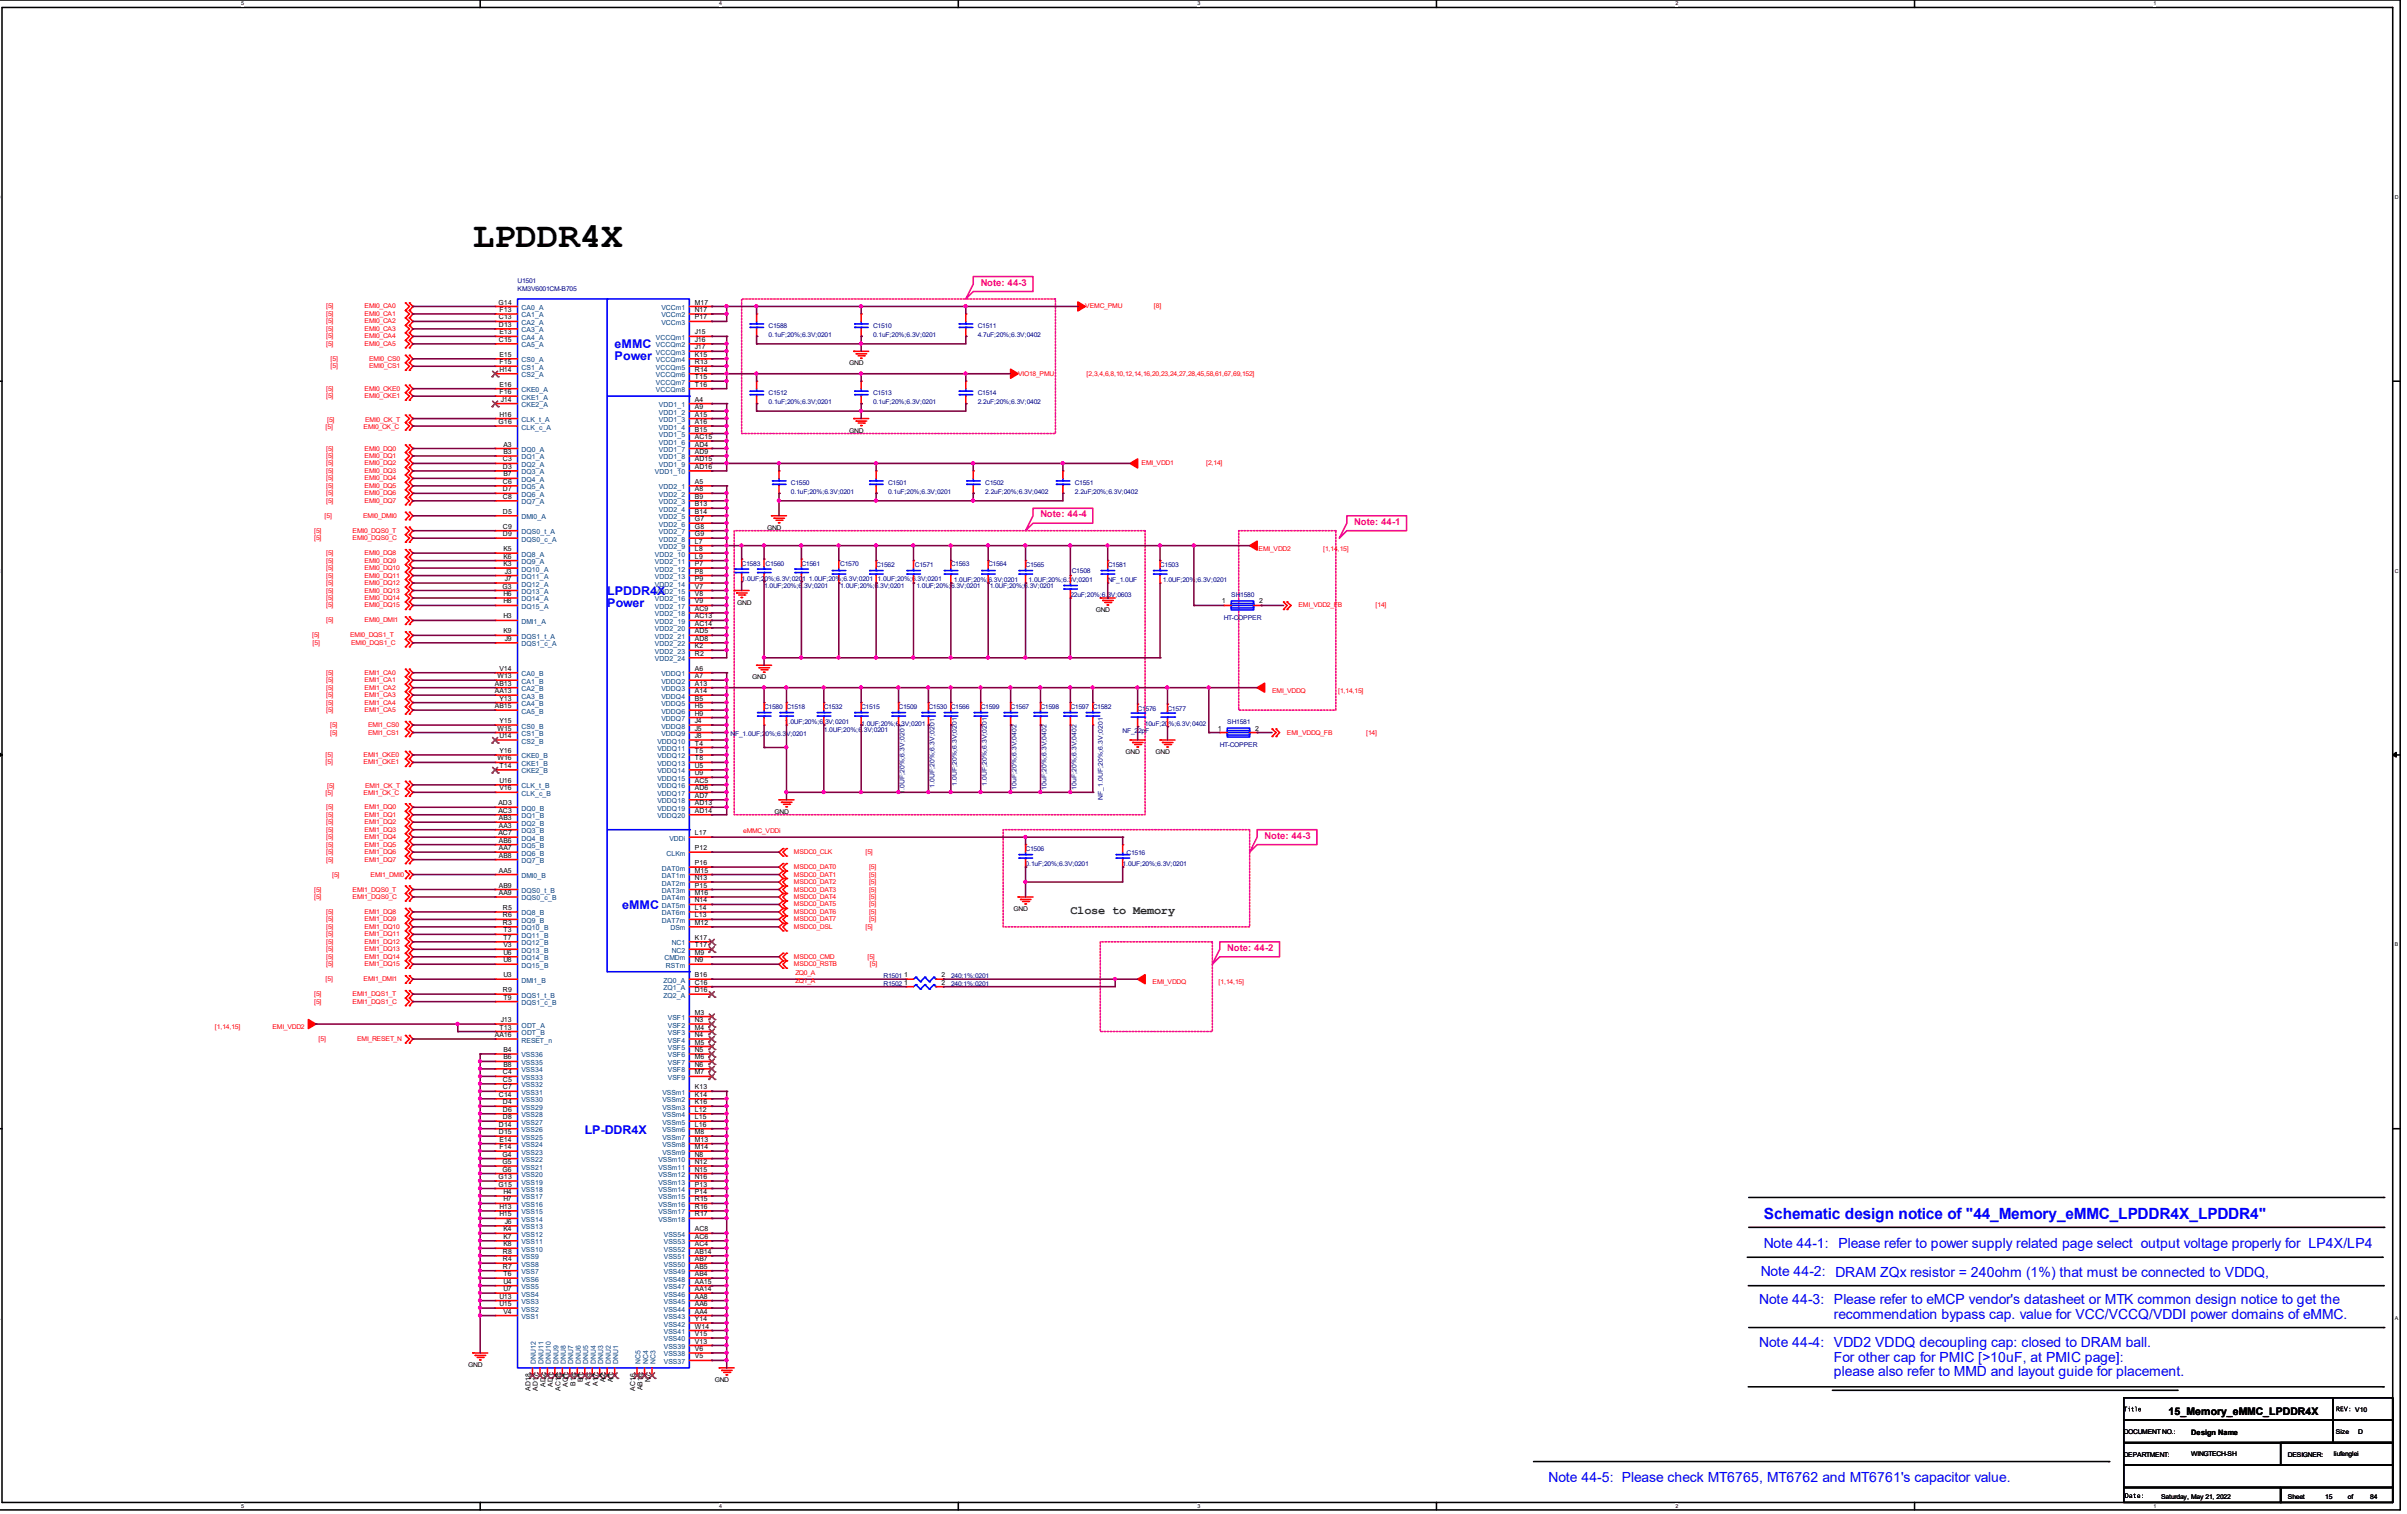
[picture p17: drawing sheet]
<svg xmlns="http://www.w3.org/2000/svg" width="205mm" height="129mm" viewBox="0 0 205 129" stroke-linecap="round" stroke-linejoin="round" font-family="sans-serif">
<defs><g id="words">
<text font-size="3" x="40.2" y="21">LPDDR4X</text>
<text font-size="1.3" fill="#00f" x="149.9" y="103.6">Schematic design notice of &quot;44_Memory_eMMC_LPDDR4X_LPDDR4&quot;</text>
<g font-size="1.2" fill="#00f">
<text x="149.9" y="106">Note 44-1: Please refer to power supply related page select output voltage properly for LP4X/LP4</text>
<text x="149.5" y="110.8">Note 44-3: Please refer to eMCP vendor's datasheet or MTK common design notice to get the</text>
<text x="149.7" y="108.4">Note 44-2: DRAM ZQx resistor = 240ohm (1%) that must be connected to VDDQ,</text>
<text x="155.9" y="112">recommendation bypass cap. value for VCC/VCCQ/VDDI power domains of eMMC.</text>
<text x="149.5" y="114.5">Note 44-4: VDD2 VDDQ decoupling cap: closed to DRAM ball.</text>
<text x="155.9" y="115.7">For other cap for PMIC [&gt;10uF, at PMIC page]:</text>
<text x="155.9" y="116.9">please also refer to MMD and layout guide for placement.</text>
<text x="131.6" y="125.9">Note 44-5: Please check MT6765, MT6762 and MT6761's capacitor value.</text>
</g>
<g font-size="1" fill="#00f">
<text x="52.2" y="29.5">eMMC</text>
<text x="52.2" y="30.6">Power</text>
<text x="51.6" y="50.5">LPDDR4X</text>
<text x="51.6" y="51.6">Power</text>
<text x="52.9" y="77.2">eMMC</text>
<text x="49.7" y="96.3">LP-DDR4X</text>
</g>
<text font-size="1" fill="#008000" x="91" y="77.7">Close to Memory</text>
<text font-size=".9" x="184.3" y="120.2">15_Memory_eMMC_LPDDR4X</text>
<g font-size=".8" fill="#ff0080">
<text x="83.4" y="24.3">Note: 44-3</text>
<text x="88.4" y="43.9">Note: 44-4</text>
<text x="115.1" y="44.6">Note: 44-1</text>
<text x="107.5" y="71.2">Note: 44-3</text>
<text x="104.3" y="80.8">Note: 44-2</text>
</g>
<g font-size=".6" fill="#f00">
<text x="27.7" y="26.2">[5]</text>
<text x="27.7" y="26.8">[5]</text>
<text x="27.7" y="27.5">[5]</text>
<text x="27.7" y="28.1">[5]</text>
<text x="27.7" y="28.7">[5]</text>
<text x="27.7" y="29.4">[5]</text>
<text x="31" y="26.2">EMI0_CA0</text>
<text x="31" y="26.8">EMI0_CA1</text>
<text x="31" y="27.5">EMI0_CA2</text>
<text x="31" y="28.1">EMI0_CA3</text>
<text x="31" y="28.7">EMI0_CA4</text>
<text x="31" y="29.4">EMI0_CA5</text>
<text x="92.2" y="26.2">VEMC_PMU</text>
<text x="98.1" y="26.2">[8]</text>
<text x="27.7" y="33.2">[5]</text>
<text x="27.7" y="33.8">[5]</text>
<text x="27.8" y="35.8">[5]</text>
<text x="28.1" y="30.7">[5]</text>
<text x="28.1" y="31.3">[5]</text>
<text x="31" y="33.2">EMI0_CKE0</text>
<text x="31" y="33.8">EMI0_CKE1</text>
<text x="31" y="35.8">EMI0_CK_T</text>
<text x="31.4" y="30.7">EMI0_CS0</text>
<text x="31.4" y="31.3">EMI0_CS1</text>
<text x="86.5" y="31.9">VIO18_PMU</text>
<text x="92.4" y="31.9">[2,3,4,6,8,10,12,14,16,20,23,24,27,28,45,58,61,67,69,152]</text>
<text x="27.7" y="36.5">[5]</text>
<text x="27.7" y="38.3">[5]</text>
<text x="27.7" y="38.9">[5]</text>
<text x="27.7" y="39.5">[5]</text>
<text x="27.7" y="40.2">[5]</text>
<text x="27.7" y="40.8">[5]</text>
<text x="27.7" y="41.4">[5]</text>
<text x="30.9" y="36.5">EMI0_CK_C</text>
<text x="31" y="38.3">EMI0_DQ0</text>
<text x="31" y="38.9">EMI0_DQ1</text>
<text x="31" y="39.5">EMI0_DQ2</text>
<text x="31" y="40.2">EMI0_DQ3</text>
<text x="31" y="40.8">EMI0_DQ4</text>
<text x="31" y="41.4">EMI0_DQ5</text>
<text x="97" y="39.5">EMI_VDD1</text>
<text x="102.5" y="39.5">[2,14]</text>
<text x="26.7" y="45.3">[5]</text>
<text x="26.7" y="45.9">[5]</text>
<text x="27.6" y="44">[5]</text>
<text x="27.7" y="42.1">[5]</text>
<text x="27.7" y="42.7">[5]</text>
<text x="27.7" y="47.2">[5]</text>
<text x="27.7" y="47.8">[5]</text>
<text x="30" y="45.3">EMI0_DQS0_T</text>
<text x="30" y="45.9">EMI0_DQS0_C</text>
<text x="30.9" y="44">EMI0_DMI0</text>
<text x="31" y="42.1">EMI0_DQ6</text>
<text x="31" y="42.7">EMI0_DQ7</text>
<text x="31" y="47.2">EMI0_DQ8</text>
<text x="31" y="47.8">EMI0_DQ9</text>
<text x="107" y="46.8">EMI_VDD2</text>
<text x="112.5" y="46.8">[1,14,15]</text>
<text x="27.7" y="48.4">[5]</text>
<text x="27.7" y="49.1">[5]</text>
<text x="27.7" y="49.7">[5]</text>
<text x="27.7" y="50.3">[5]</text>
<text x="27.7" y="51">[5]</text>
<text x="27.7" y="51.6">[5]</text>
<text x="27.7" y="52.9">[5]</text>
<text x="31" y="48.4">EMI0_DQ10</text>
<text x="31" y="49.1">EMI0_DQ11</text>
<text x="31" y="49.7">EMI0_DQ12</text>
<text x="31" y="50.3">EMI0_DQ13</text>
<text x="31" y="51">EMI0_DQ14</text>
<text x="31" y="51.6">EMI0_DQ15</text>
<text x="31" y="52.9">EMI0_DMI1</text>
<text x="110.4" y="51.6">EMI_VDD2_FB</text>
<text x="116.9" y="51.6">[14]</text>
<text x="26.5" y="54.1">[5]</text>
<text x="26.6" y="54.8">[5]</text>
<text x="27.7" y="59.2">[5]</text>
<text x="27.7" y="59.9">[5]</text>
<text x="27.7" y="57.3">[5]</text>
<text x="27.7" y="58">[5]</text>
<text x="27.7" y="58.6">[5]</text>
<text x="29.8" y="54.1">EMI0_DQS1_T</text>
<text x="29.8" y="54.8">EMI0_DQS1_C</text>
<text x="31" y="59.2">EMI1_CA3</text>
<text x="31" y="59.9">EMI1_CA4</text>
<text x="31" y="57.3">EMI1_CA0</text>
<text x="31" y="58">EMI1_CA1</text>
<text x="31" y="58.6">EMI1_CA2</text>
<text x="108.1" y="58.8">EMI_VDDQ</text>
<text x="113.7" y="58.8">[1,14,15]</text>
<text x="27.7" y="64.3">[5]</text>
<text x="27.7" y="64.9">[5]</text>
<text x="27.7" y="60.5">[5]</text>
<text x="28.1" y="61.8">[5]</text>
<text x="28.1" y="62.4">[5]</text>
<text x="30.9" y="64.3">EMI1_CKE0</text>
<text x="30.9" y="64.9">EMI1_CKE1</text>
<text x="31" y="60.5">EMI1_CA5</text>
<text x="31.3" y="61.8">EMI1_CS0</text>
<text x="31.3" y="62.4">EMI1_CS1</text>
<text x="109.4" y="62.4">EMI_VDDQ_FB</text>
<text x="116.1" y="62.4">[14]</text>
<text x="27.7" y="67.6">[5]</text>
<text x="27.7" y="68.8">[5]</text>
<text x="27.7" y="69.4">[5]</text>
<text x="27.7" y="70">[5]</text>
<text x="27.7" y="70.7">[5]</text>
<text x="27.7" y="71.3">[5]</text>
<text x="27.7" y="71.9">[5]</text>
<text x="27.8" y="66.9">[5]</text>
<text x="30.9" y="67.6">EMI1_CK_C</text>
<text x="31" y="68.8">EMI1_DQ0</text>
<text x="31" y="69.4">EMI1_DQ1</text>
<text x="31" y="70">EMI1_DQ2</text>
<text x="31" y="70.7">EMI1_DQ3</text>
<text x="31" y="71.3">EMI1_DQ4</text>
<text x="31" y="71.9">EMI1_DQ5</text>
<text x="31" y="66.9">EMI1_CK_T</text>
<text x="63.2" y="70.8">eMMC_VDDi</text>
<text x="26.7" y="75.7">[5]</text>
<text x="26.7" y="76.3">[5]</text>
<text x="27.7" y="72.6">[5]</text>
<text x="27.7" y="73.2">[5]</text>
<text x="27.7" y="77.6">[5]</text>
<text x="28.2" y="74.5">[5]</text>
<text x="30" y="75.7">EMI1_DQS0_T</text>
<text x="30" y="76.3">EMI1_DQS0_C</text>
<text x="31" y="72.6">EMI1_DQ6</text>
<text x="31" y="73.2">EMI1_DQ7</text>
<text x="31" y="77.6">EMI1_DQ8</text>
<text x="31.5" y="74.5">EMI1_DMI0</text>
<text x="67.5" y="72.6">MSDC0_CLK</text>
<text x="67.5" y="73.8">MSDC0_DAT0</text>
<text x="67.5" y="74.5">MSDC0_DAT1</text>
<text x="67.5" y="75.1">MSDC0_DAT2</text>
<text x="67.5" y="75.7">MSDC0_DAT3</text>
<text x="67.5" y="76.4">MSDC0_DAT4</text>
<text x="67.5" y="77">MSDC0_DAT5</text>
<text x="67.5" y="77.6">MSDC0_DAT6</text>
<text x="73.6" y="72.6">[5]</text>
<text x="73.9" y="73.8">[5]</text>
<text x="73.9" y="74.5">[5]</text>
<text x="73.9" y="75.1">[5]</text>
<text x="73.9" y="75.7">[5]</text>
<text x="73.9" y="76.4">[5]</text>
<text x="73.9" y="77">[5]</text>
<text x="73.9" y="77.6">[5]</text>
<text x="27.7" y="83.4">[5]</text>
<text x="27.7" y="78.3">[5]</text>
<text x="27.7" y="78.9">[5]</text>
<text x="27.7" y="79.5">[5]</text>
<text x="27.7" y="80.2">[5]</text>
<text x="27.7" y="80.8">[5]</text>
<text x="27.7" y="81.5">[5]</text>
<text x="27.7" y="82.1">[5]</text>
<text x="30.9" y="83.4">EMI1_DMI1</text>
<text x="31" y="78.3">EMI1_DQ9</text>
<text x="31" y="78.9">EMI1_DQ10</text>
<text x="31" y="79.5">EMI1_DQ11</text>
<text x="31" y="80.2">EMI1_DQ12</text>
<text x="31" y="80.8">EMI1_DQ13</text>
<text x="31" y="81.5">EMI1_DQ14</text>
<text x="31" y="82.1">EMI1_DQ15</text>
<text x="67.5" y="78.3">MSDC0_DAT7</text>
<text x="67.5" y="78.9">MSDC0_DSL</text>
<text x="67.5" y="81.5">MSDC0_CMD</text>
<text x="67.5" y="82.1">MSDC0_RSTB</text>
<text x="67.6" y="82.9">ZQ0_A</text>
<text x="67.6" y="83.5">ZQ1_A</text>
<text x="73.6" y="78.9">[5]</text>
<text x="73.7" y="81.5">[5]</text>
<text x="73.9" y="78.3">[5]</text>
<text x="73.9" y="82.1">[5]</text>
<text x="98" y="83.6">EMI_VDDQ</text>
<text x="103.6" y="83.6">[1,14,15]</text>
<text x="18.3" y="87.4">[1,14,15]</text>
<text x="23.2" y="87.4">EMI_VDD2</text>
<text x="26.7" y="84.6">[5]</text>
<text x="26.7" y="85.3">[5]</text>
<text x="27.1" y="88.4">[5]</text>
<text x="30" y="84.6">EMI1_DQS1_T</text>
<text x="30" y="85.3">EMI1_DQS1_C</text>
<text x="30.4" y="88.4">EMI_RESET_N</text>
</g>
<g font-size=".6">
<text x="42.4" y="25.9">G14</text>
<text x="42.4" y="29">C15</text>
<text x="42.4" y="27.8">D13</text>
<text x="42.4" y="27.1">C13</text>
<text x="42.5" y="28.4">E13</text>
<text x="42.5" y="26.5">F13</text>
<text x="59.1" y="25.9">M17</text>
<text x="59.1" y="26.5">N17</text>
<text x="59.1" y="27.1">P17</text>
<text x="59.1" y="29.7">J17</text>
<text x="59.1" y="28.4">J15</text>
<text x="59.1" y="29">J16</text>
<text x="42.5" y="30.3">E15</text>
<text x="42.5" y="32.9">E16</text>
<text x="42.5" y="33.5">F16</text>
<text x="42.5" y="30.9">F15</text>
<text x="42.5" y="35.4">H16</text>
<text x="42.5" y="31.6">H14</text>
<text x="42.6" y="34.1">J14</text>
<text x="59.1" y="34.1">A4</text>
<text x="59.1" y="34.8">A9</text>
<text x="59.1" y="35.4">A15</text>
<text x="59.1" y="30.9">R13</text>
<text x="59.1" y="31.6">R14</text>
<text x="59.1" y="30.3">K15</text>
<text x="59.1" y="32.2">T15</text>
<text x="59.1" y="32.9">T16</text>
<text x="72.2" y="31">GND</text>
<text x="42.4" y="36">G16</text>
<text x="42.8" y="41.7">D7</text>
<text x="42.8" y="39.8">D3</text>
<text x="42.8" y="41.1">C6</text>
<text x="42.8" y="39.2">C3</text>
<text x="42.8" y="40.5">B7</text>
<text x="42.8" y="37.9">A3</text>
<text x="42.8" y="38.6">B3</text>
<text x="59.1" y="36.7">B15</text>
<text x="59.1" y="37.3">AC15</text>
<text x="59.1" y="37.9">AD4</text>
<text x="59.1" y="38.6">AD9</text>
<text x="59.1" y="41.1">A5</text>
<text x="59.1" y="41.7">A8</text>
<text x="59.1" y="36">A16</text>
<text x="59.1" y="39.2">AD15</text>
<text x="59.1" y="39.8">AD16</text>
<text x="72.2" y="36.7">GND</text>
<text x="42.8" y="42.4">C8</text>
<text x="42.8" y="45.6">D9</text>
<text x="42.8" y="43.6">D5</text>
<text x="42.8" y="44.9">C9</text>
<text x="42.8" y="47.5">K6</text>
<text x="42.8" y="46.8">K5</text>
<text x="59.1" y="42.4">B9</text>
<text x="59.1" y="43">B13</text>
<text x="59.1" y="43.6">B14</text>
<text x="59.1" y="46.2">L7</text>
<text x="59.1" y="44.3">G7</text>
<text x="59.1" y="44.9">G8</text>
<text x="59.1" y="45.6">G9</text>
<text x="59.1" y="46.8">L8</text>
<text x="59.1" y="47.5">L9</text>
<text x="65.2" y="45">GND</text>
<text x="42.7" y="50">G3</text>
<text x="42.8" y="48.1">K3</text>
<text x="42.8" y="52.5">H3</text>
<text x="42.8" y="51.3">H8</text>
<text x="42.8" y="53.8">K9</text>
<text x="42.8" y="50.6">H6</text>
<text x="42.9" y="48.7">J3</text>
<text x="42.9" y="49.4">J7</text>
<text x="59.1" y="51.9">AC9</text>
<text x="59.1" y="48.1">P7</text>
<text x="59.1" y="52.5">AC13</text>
<text x="59.1" y="53.2">AC14</text>
<text x="59.1" y="53.8">AD5</text>
<text x="59.1" y="48.7">P8</text>
<text x="59.1" y="49.4">P9</text>
<text x="59.1" y="50">V7</text>
<text x="59.1" y="50.6">V8</text>
<text x="59.1" y="51.3">V9</text>
<text x="62.7" y="51.4">GND</text>
<text x="93.1" y="52">GND</text>
<text x="103.8" y="51.3">1</text>
<text x="107" y="51.3">2</text>
<text x="42.1" y="58.3">AB13</text>
<text x="42.1" y="58.9">AA13</text>
<text x="42.3" y="57.6">W13</text>
<text x="42.5" y="59.5">Y13</text>
<text x="42.5" y="57">V14</text>
<text x="42.9" y="54.4">J9</text>
<text x="59.1" y="58.3">A13</text>
<text x="59.1" y="58.9">A14</text>
<text x="59.1" y="57.6">A7</text>
<text x="59.1" y="57">A6</text>
<text x="59.1" y="59.5">B5</text>
<text x="59.1" y="54.4">AD8</text>
<text x="59.1" y="55.1">K2</text>
<text x="59.1" y="55.7">R2</text>
<text x="63.9" y="57.7">GND</text>
<text x="42.1" y="60.2">AB15</text>
<text x="42.3" y="64.6">W16</text>
<text x="42.3" y="62.1">W15</text>
<text x="42.5" y="64">Y16</text>
<text x="42.5" y="61.4">Y15</text>
<text x="42.5" y="62.7">U14</text>
<text x="42.5" y="65.2">T14</text>
<text x="59.1" y="60.8">H9</text>
<text x="59.1" y="61.4">J4</text>
<text x="59.1" y="62.1">J5</text>
<text x="59.1" y="60.2">H5</text>
<text x="59.1" y="64">T5</text>
<text x="59.1" y="63.3">T4</text>
<text x="59.1" y="64.6">T8</text>
<text x="59.1" y="65.9">U9</text>
<text x="59.1" y="62.7">J8</text>
<text x="59.1" y="65.2">U5</text>
<text x="95.7" y="64.1">GND</text>
<text x="98.2" y="64.1">GND</text>
<text x="103.5" y="62.1">1</text>
<text x="106.7" y="62.1">2</text>
<text x="42.4" y="68.4">AD3</text>
<text x="42.4" y="69">AC3</text>
<text x="42.4" y="71">AC7</text>
<text x="42.4" y="69.7">AB3</text>
<text x="42.4" y="70.3">AA3</text>
<text x="42.4" y="71.6">AB6</text>
<text x="42.5" y="66.5">U16</text>
<text x="42.5" y="67.1">V16</text>
<text x="59.1" y="71">L17</text>
<text x="59.1" y="66.5">AC5</text>
<text x="59.1" y="67.1">AD6</text>
<text x="59.1" y="67.8">AD7</text>
<text x="59.1" y="68.4">AD13</text>
<text x="59.1" y="69">AD14</text>
<text x="65.8" y="69.1">GND</text>
<text x="42.4" y="72.2">AA7</text>
<text x="42.4" y="72.9">AB8</text>
<text x="42.4" y="75.4">AB9</text>
<text x="42.4" y="76">AA9</text>
<text x="42.4" y="74.1">AA5</text>
<text x="42.8" y="77.3">R5</text>
<text x="42.8" y="77.9">R6</text>
<text x="59.1" y="72.2">P12</text>
<text x="59.1" y="73.5">P16</text>
<text x="59.1" y="74.1">M15</text>
<text x="59.1" y="74.8">N13</text>
<text x="59.1" y="75.4">P15</text>
<text x="59.1" y="76">M16</text>
<text x="59.1" y="76.7">N14</text>
<text x="59.1" y="77.3">L14</text>
<text x="59.1" y="77.9">L13</text>
<text x="86.1" y="77.4">GND</text>
<text x="42.8" y="78.6">R3</text>
<text x="42.8" y="79.2">T3</text>
<text x="42.8" y="79.8">T7</text>
<text x="42.8" y="80.5">V3</text>
<text x="42.8" y="81.1">U6</text>
<text x="42.8" y="81.7">U8</text>
<text x="42.8" y="83">U3</text>
<text x="59.1" y="79.8">K17</text>
<text x="59.1" y="80.5">T17</text>
<text x="59.1" y="78.6">M12</text>
<text x="59.1" y="81.7">N9</text>
<text x="59.1" y="81.1">M9</text>
<text x="59.1" y="83">B16</text>
<text x="59.1" y="83.7">C16</text>
<text x="76.8" y="83.7">1</text>
<text x="76.8" y="83">1</text>
<text x="80" y="83.7">2</text>
<text x="80" y="83">2</text>
<text x="42.1" y="88.1">AA16</text>
<text x="42.5" y="87.5">T13</text>
<text x="42.6" y="86.8">J13</text>
<text x="42.8" y="84.3">R9</text>
<text x="42.8" y="84.9">T9</text>
<text x="42.8" y="89.4">B4</text>
<text x="59.1" y="86.2">M3</text>
<text x="59.1" y="86.8">N3</text>
<text x="59.1" y="87.5">M4</text>
<text x="59.1" y="88.1">N4</text>
<text x="59.1" y="88.7">M5</text>
<text x="59.1" y="89.4">N5</text>
<text x="59.1" y="84.3">D16</text>
<text x="42.4" y="93.2">C14</text>
<text x="42.4" y="95.7">D14</text>
<text x="42.8" y="93.8">D4</text>
<text x="42.8" y="94.4">D6</text>
<text x="42.8" y="91.3">C4</text>
<text x="42.8" y="91.9">C5</text>
<text x="42.8" y="92.5">C7</text>
<text x="42.8" y="95.1">D8</text>
<text x="42.8" y="90">B6</text>
<text x="42.8" y="90.6">B8</text>
<text x="59.1" y="90">M6</text>
<text x="59.1" y="90.6">N6</text>
<text x="59.1" y="91.3">M7</text>
<text x="59.1" y="93.2">K14</text>
<text x="59.1" y="93.8">K16</text>
<text x="59.1" y="94.4">L12</text>
<text x="59.1" y="95.1">L15</text>
<text x="59.1" y="95.7">L16</text>
<text x="59.1" y="92.5">K13</text>
<text x="42.4" y="100.2">G13</text>
<text x="42.4" y="100.8">G15</text>
<text x="42.4" y="96.4">D15</text>
<text x="42.5" y="97">E14</text>
<text x="42.5" y="97.6">F14</text>
<text x="42.7" y="98.3">G4</text>
<text x="42.7" y="98.9">G5</text>
<text x="42.7" y="99.5">G6</text>
<text x="42.8" y="101.4">H4</text>
<text x="59.1" y="96.4">M8</text>
<text x="59.1" y="97">M13</text>
<text x="59.1" y="97.6">M14</text>
<text x="59.1" y="98.9">N12</text>
<text x="59.1" y="100.8">P13</text>
<text x="59.1" y="100.2">N16</text>
<text x="59.1" y="99.5">N15</text>
<text x="59.1" y="98.3">N8</text>
<text x="59.1" y="101.4">P14</text>
<text x="42.5" y="102.7">H13</text>
<text x="42.5" y="103.3">H15</text>
<text x="42.8" y="107.1">R4</text>
<text x="42.8" y="107.8">R7</text>
<text x="42.8" y="106.5">R8</text>
<text x="42.8" y="102.1">H7</text>
<text x="42.8" y="104.6">K4</text>
<text x="42.8" y="105.2">K7</text>
<text x="42.8" y="105.9">K8</text>
<text x="42.9" y="104">J6</text>
<text x="59.1" y="107.8">AB5</text>
<text x="59.1" y="107.1">AB7</text>
<text x="59.1" y="106.5">AB14</text>
<text x="59.1" y="105.9">AC4</text>
<text x="59.1" y="105.2">AC6</text>
<text x="59.1" y="104.6">AC8</text>
<text x="59.1" y="102.1">R15</text>
<text x="59.1" y="102.7">R16</text>
<text x="59.1" y="103.3">R17</text>
<text x="42.5" y="110.3">U13</text>
<text x="42.5" y="111">U15</text>
<text x="42.8" y="108.4">T6</text>
<text x="42.8" y="109.1">U4</text>
<text x="42.8" y="109.7">U7</text>
<text x="42.8" y="111.6">V4</text>
<text x="59.1" y="109.7">AA14</text>
<text x="59.1" y="110.3">AA8</text>
<text x="59.1" y="113.5">V15</text>
<text x="59.1" y="112.9">W14</text>
<text x="59.1" y="112.2">Y14</text>
<text x="59.1" y="111.6">AA4</text>
<text x="59.1" y="111">AA6</text>
<text x="59.1" y="109.1">AA15</text>
<text x="59.1" y="108.4">AB4</text>
<text x="39.8" y="116.1">GND</text>
<text x="45.1" y="118.2" transform="rotate(-90 45.1 118.2)">AD18</text>
<text x="45.7" y="118.2" transform="rotate(-90 45.7 118.2)">AD17</text>
<text x="46.4" y="117.8" transform="rotate(-90 46.4 117.8)">AD2</text>
<text x="47" y="117.8" transform="rotate(-90 47 117.8)">AD1</text>
<text x="47.6" y="118.2" transform="rotate(-90 47.6 118.2)">AC18</text>
<text x="48.3" y="117.8" transform="rotate(-90 48.3 117.8)">AC1</text>
<text x="48.9" y="117.7" transform="rotate(-90 48.9 117.7)">B18</text>
<text x="49.5" y="117.4" transform="rotate(-90 49.5 117.4)">B1</text>
<text x="50.2" y="117.7" transform="rotate(-90 50.2 117.7)">A18</text>
<text x="50.8" y="117.7" transform="rotate(-90 50.8 117.7)">A17</text>
<text x="51.4" y="117.4" transform="rotate(-90 51.4 117.4)">A2</text>
<text x="52.1" y="117.4" transform="rotate(-90 52.1 117.4)">A1</text>
<text x="54" y="118.2" transform="rotate(-90 54 118.2)">AC16</text>
<text x="54.6" y="118.1" transform="rotate(-90 54.6 118.1)">AB16</text>
<text x="55.3" y="117.4" transform="rotate(-90 55.3 117.4)">N7</text>
<text x="59.1" y="115.4">V5</text>
<text x="59.1" y="114.8">V6</text>
<text x="59.1" y="114.1">V13</text>
<text x="60.8" y="117.4">GND</text>
<text x="200.2" y="119.9">V10</text>
<text x="180.5" y="121.8">DOCUMENT NO.:</text>
<text x="180.5" y="123.7">DEPARTMENT:</text>
<text x="186.2" y="121.9">Design Name</text>
<text x="186.2" y="123.7">WINGTECH-SH</text>
<text x="194.5" y="123.8">DESIGNER:</text>
<text x="198.4" y="123.7">liufenglei</text>
<text x="198.5" y="121.8">Size</text>
<text x="200.4" y="121.8">D</text>
<text x="183.7" y="127.3">Saturday, May 21, 2022</text>
<text x="194.5" y="127.3">Sheet</text>
<text x="197.6" y="127.3">15</text>
<text x="199.6" y="127.3">of</text>
<text x="201.5" y="127.3">84</text>
</g>
<g font-size=".6" fill="#000080">
<text x="44" y="24">U1501</text>
<text x="44" y="24.7">KM3V6001CM-B705</text>
<text x="65.3" y="27.9">C1588</text>
<text x="65.3" y="28.6">0.1uF;20%;6.3V;0201</text>
<text x="74.2" y="27.9">C1510</text>
<text x="74.2" y="28.6">0.1uF;20%;6.3V;0201</text>
<text x="83.1" y="27.9">C1511</text>
<text x="83.1" y="28.6">4.7uF;20%;6.3V;0402</text>
<text x="65.3" y="33.6">C1512</text>
<text x="65.3" y="34.3">0.1uF;20%;6.3V;0201</text>
<text x="74.2" y="33.6">C1513</text>
<text x="74.2" y="34.3">0.1uF;20%;6.3V;0201</text>
<text x="83.1" y="33.6">C1514</text>
<text x="83.1" y="34.3">2.2uF;20%;6.3V;0402</text>
<text x="67.2" y="41.2">C1550</text>
<text x="67.2" y="42">0.1uF;20%;6.3V;0201</text>
<text x="75.5" y="41.2">C1501</text>
<text x="75.5" y="42">0.1uF;20%;6.3V;0201</text>
<text x="83.7" y="41.2">C1502</text>
<text x="83.7" y="42">2.2uF;20%;6.3V;0402</text>
<text x="91.4" y="41.2">C1551</text>
<text x="91.4" y="42">2.2uF;20%;6.3V;0402</text>
<text x="63" y="48.1">C1583</text>
<text x="63" y="49.3">1.0UF;20%;6.3V;0201</text>
<text x="64.9" y="50">1.0UF;20%;6.3V;0201</text>
<text x="65.1" y="48.1">C1560</text>
<text x="68.1" y="48.1">C1561</text>
<text x="68.8" y="49.3">1.0UF;20%;6.3V;0201</text>
<text x="71.4" y="48.1">C1570</text>
<text x="71.4" y="50">1.0UF;20%;6.3V;0201</text>
<text x="74.5" y="48.2">C1562</text>
<text x="74.6" y="49.3">1.0UF;20%;6.3V;0201</text>
<text x="77.8" y="48.2">C1571</text>
<text x="77.9" y="50">1.0UF;20%;6.3V;0201</text>
<text x="80.8" y="48.1">C1563</text>
<text x="81.1" y="49.5">1.0UF;20%;6.3V;0201</text>
<text x="84" y="48.1">C1564</text>
<text x="84.1" y="50">1.0UF;20%;6.3V;0201</text>
<text x="87.2" y="48.2">C1565</text>
<text x="87.4" y="49.5">1.0UF;20%;6.3V;0201</text>
<text x="91" y="50.7">22uF;20%;6.3V;0603</text>
<text x="91.1" y="48.7">C1508</text>
<text x="94.2" y="48.2">C1581</text>
<text x="94.2" y="49.5">NF_1.0UF</text>
<text x="98.6" y="48.2">C1503</text>
<text x="98.9" y="49.5">1.0UF;20%;6.3V;0201</text>
<text x="104" y="52.6">HT-COPPER</text>
<text x="104.6" y="50.7">SH1580</text>
<text x="62.1" y="62.5">NF_1.0UF;20%;6.3V;0201</text>
<text x="64.9" y="60.2">C1580 C1518</text>
<text x="66.7" y="61.5">1.0UF;20%;6.3V;0201</text>
<text x="70" y="60.2">C1532</text>
<text x="70" y="62.2">1.0UF;20%;6.3V;0201</text>
<text x="73.2" y="60.2">C1515</text>
<text x="73.2" y="61.7">1.0UF;20%;6.3V;0201</text>
<text x="76.4" y="60.2">C1509</text>
<text x="78.9" y="60.2">C1530 C1566</text>
<text x="83.4" y="60.2">C1599</text>
<text x="85.9" y="60.2">C1567</text>
<text x="88.4" y="60.2">C1598</text>
<text x="91" y="60.2">C1597 C1582</text>
<text x="95.4" y="62.3">NF_22pF</text>
<text x="96.7" y="60.4">C1576</text>
<text x="97.3" y="61.7">10uF;20%;6.3V;0402</text>
<text x="99.2" y="60.4">C1577</text>
<text x="103.7" y="63.4">HT-COPPER</text>
<text x="104.3" y="61.5">SH1581</text>
<text x="76.9" y="67.4" transform="rotate(-90 76.9 67.4)">1.0UF;20%;6.3V;0201</text>
<text x="79.4" y="66.9" transform="rotate(-90 79.4 66.9)">1.0UF;20%;6.3V;0201</text>
<text x="81.3" y="66.8" transform="rotate(-90 81.3 66.8)">1.0UF;20%;6.3V;0201</text>
<text x="83.9" y="66.8" transform="rotate(-90 83.9 66.8)">1.0UF;20%;6.3V;0201</text>
<text x="86.4" y="67.1" transform="rotate(-90 86.4 67.1)">10uF;20%;6.3V;0402</text>
<text x="89" y="67.1" transform="rotate(-90 89 67.1)">10uF;20%;6.3V;0402</text>
<text x="91.5" y="67.1" transform="rotate(-90 91.5 67.1)">10uF;20%;6.3V;0402</text>
<text x="93.7" y="67.9" transform="rotate(-90 93.7 67.9)">NF_1.0UF;20%;6.3V;0201</text>
<text x="87.2" y="72.3">C1506</text>
<text x="87.2" y="73.6">0.1uF;20%;6.3V;0201</text>
<text x="95.4" y="73.6">1.0UF;20%;6.3V;0201</text>
<text x="95.8" y="72.6">C1516</text>
<text x="75.1" y="83.7">R1502</text>
<text x="75.1" y="83.1">R1501</text>
<text x="80.8" y="83.7">240;1%;0201</text>
<text x="80.8" y="83.1">240;1%;0201</text>
</g>
<g font-size=".6" fill="#004080">
<text x="44.3" y="29.5">CA5_A</text>
<text x="44.3" y="28.9">CA4_A</text>
<text x="44.3" y="28.2">CA3_A</text>
<text x="44.3" y="27.6">CA2_A</text>
<text x="44.3" y="27">CA1_A</text>
<text x="44.3" y="26.3">CA0_A</text>
<text x="55.8" y="28.9">VCCQm1</text>
<text x="55.8" y="29.5">VCCQm2</text>
<text x="56.2" y="26.3">VCCm1</text>
<text x="56.2" y="27">VCCm2</text>
<text x="56.2" y="27.6">VCCm3</text>
<text x="44.3" y="30.8">CS0_A</text>
<text x="44.3" y="33.3">CKE0_A</text>
<text x="44.3" y="34">CKE1_A</text>
<text x="44.3" y="31.4">CS1_A</text>
<text x="44.3" y="35.9">CLK_t_A</text>
<text x="44.3" y="34.6">CKE2_A</text>
<text x="44.3" y="32">CS2_A</text>
<text x="55.8" y="31.4">VCCQm5</text>
<text x="55.8" y="32">VCCQm6</text>
<text x="55.8" y="30.8">VCCQm4</text>
<text x="55.8" y="30.1">VCCQm3</text>
<text x="55.8" y="32.7">VCCQm7</text>
<text x="55.8" y="33.3">VCCQm8</text>
<text x="56" y="34.6">VDD1_1</text>
<text x="56" y="35.2">VDD1_2</text>
<text x="56" y="35.9">VDD1_3</text>
<text x="44.3" y="40.3">DQ3_A</text>
<text x="44.3" y="40.9">DQ4_A</text>
<text x="44.3" y="41.6">DQ5_A</text>
<text x="44.3" y="39.7">DQ2_A</text>
<text x="44.3" y="38.4">DQ0_A</text>
<text x="44.3" y="39">DQ1_A</text>
<text x="44.3" y="36.5">CLK_c_A</text>
<text x="55.7" y="40.3">VDD1_10</text>
<text x="56" y="37.1">VDD1_5</text>
<text x="56" y="37.8">VDD1_6</text>
<text x="56" y="38.4">VDD1_7</text>
<text x="56" y="39">VDD1_8</text>
<text x="56" y="41.6">VDD2_1</text>
<text x="56" y="36.5">VDD1_4</text>
<text x="56" y="39.7">VDD1_9</text>
<text x="44.3" y="47.9">DQ9_A</text>
<text x="44.3" y="42.2">DQ6_A</text>
<text x="44.3" y="42.8">DQ7_A</text>
<text x="44.3" y="47.3">DQ8_A</text>
<text x="44.3" y="46">DQS0_c_A</text>
<text x="44.3" y="44.1">DMI0_A</text>
<text x="44.3" y="45.4">DQS0_t_A</text>
<text x="55.7" y="47.3">VDD2_10</text>
<text x="55.7" y="47.9">VDD2_11</text>
<text x="56" y="42.2">VDD2_2</text>
<text x="56" y="42.8">VDD2_3</text>
<text x="56" y="43.5">VDD2_4</text>
<text x="56" y="44.1">VDD2_5</text>
<text x="56" y="46.7">VDD2_9</text>
<text x="56" y="44.7">VDD2_6</text>
<text x="56" y="45.4">VDD2_7</text>
<text x="56" y="46">VDD2_8</text>
<text x="44.3" y="50.5">DQ13_A</text>
<text x="44.3" y="49.2">DQ11_A</text>
<text x="44.3" y="49.8">DQ12_A</text>
<text x="44.3" y="48.6">DQ10_A</text>
<text x="44.3" y="53">DMI1_A</text>
<text x="44.3" y="51.7">DQ15_A</text>
<text x="44.3" y="51.1">DQ14_A</text>
<text x="55.7" y="52.4">VDD2_18</text>
<text x="55.7" y="48.6">VDD2_12</text>
<text x="55.7" y="53">VDD2_19</text>
<text x="55.7" y="53.6">VDD2_20</text>
<text x="55.7" y="49.2">VDD2_13</text>
<text x="55.7" y="49.8">VDD2_14</text>
<text x="55.7" y="50.5">VDD2_15</text>
<text x="55.7" y="51.1">VDD2_16</text>
<text x="55.7" y="51.7">VDD2_17</text>
<text x="44.3" y="58.7">CA2_B</text>
<text x="44.3" y="58.1">CA1_B</text>
<text x="44.3" y="59.4">CA3_B</text>
<text x="44.3" y="60">CA4_B</text>
<text x="44.3" y="57.4">CA0_B</text>
<text x="44.3" y="54.3">DQS1_t_A</text>
<text x="44.3" y="54.9">DQS1_c_A</text>
<text x="55.7" y="54.3">VDD2_21</text>
<text x="55.7" y="54.9">VDD2_22</text>
<text x="55.7" y="55.5">VDD2_23</text>
<text x="55.7" y="56.2">VDD2_24</text>
<text x="56.2" y="58.7">VDDQ3</text>
<text x="56.2" y="59.4">VDDQ4</text>
<text x="56.2" y="58.1">VDDQ2</text>
<text x="56.2" y="57.4">VDDQ1</text>
<text x="56.2" y="60">VDDQ5</text>
<text x="44.3" y="65.1">CKE1_B</text>
<text x="44.3" y="60.6">CA5_B</text>
<text x="44.3" y="62.5">CS1_B</text>
<text x="44.3" y="64.4">CKE0_B</text>
<text x="44.3" y="61.9">CS0_B</text>
<text x="44.3" y="63.2">CS2_B</text>
<text x="44.3" y="65.7">CKE2_B</text>
<text x="55.9" y="64.4">VDDQ12</text>
<text x="55.9" y="63.8">VDDQ11</text>
<text x="55.9" y="65.1">VDDQ13</text>
<text x="55.9" y="63.2">VDDQ10</text>
<text x="55.9" y="65.7">VDDQ14</text>
<text x="56.2" y="61.3">VDDQ7</text>
<text x="56.2" y="61.9">VDDQ8</text>
<text x="56.2" y="62.5">VDDQ9</text>
<text x="56.2" y="60.6">VDDQ6</text>
<text x="44.3" y="68.9">DQ0_B</text>
<text x="44.3" y="69.5">DQ1_B</text>
<text x="44.3" y="70.1">DQ2_B</text>
<text x="44.3" y="70.8">DQ3_B</text>
<text x="44.3" y="71.4">DQ4_B</text>
<text x="44.3" y="67">CLK_t_B</text>
<text x="44.3" y="67.6">CLK_c_B</text>
<text x="55.9" y="67">VDDQ16</text>
<text x="55.9" y="67.6">VDDQ17</text>
<text x="55.9" y="66.3">VDDQ15</text>
<text x="55.9" y="68.2">VDDQ18</text>
<text x="55.9" y="68.9">VDDQ19</text>
<text x="55.9" y="69.5">VDDQ20</text>
<text x="56.9" y="71.4">VDDi</text>
<text x="44.3" y="72.1">DQ5_B</text>
<text x="44.3" y="72.7">DQ6_B</text>
<text x="44.3" y="73.3">DQ7_B</text>
<text x="44.3" y="77.8">DQ8_B</text>
<text x="44.3" y="75.9">DQS0_t_B</text>
<text x="44.3" y="76.5">DQS0_c_B</text>
<text x="44.3" y="74.6">DMI0_B</text>
<text x="56.3" y="74">DAT0m</text>
<text x="56.3" y="74.6">DAT1m</text>
<text x="56.3" y="75.2">DAT2m</text>
<text x="56.3" y="75.9">DAT3m</text>
<text x="56.3" y="76.5">DAT4m</text>
<text x="56.3" y="77.1">DAT5m</text>
<text x="56.3" y="77.8">DAT6m</text>
<text x="56.6" y="72.7">CLKm</text>
<text x="44.3" y="78.4">DQ9_B</text>
<text x="44.3" y="79">DQ10_B</text>
<text x="44.3" y="79.7">DQ11_B</text>
<text x="44.3" y="80.3">DQ12_B</text>
<text x="44.3" y="80.9">DQ13_B</text>
<text x="44.3" y="81.6">DQ14_B</text>
<text x="44.3" y="82.2">DQ15_B</text>
<text x="44.3" y="83.5">DMI1_B</text>
<text x="56.3" y="78.4">DAT7m</text>
<text x="56.4" y="83.5">ZQ0_A</text>
<text x="56.5" y="81.6">CMDm</text>
<text x="56.6" y="82.2">RSTm</text>
<text x="57" y="79">DSm</text>
<text x="57.1" y="80.3">NC1</text>
<text x="57.1" y="80.9">NC2</text>
<text x="44.3" y="87.9">ODT_B</text>
<text x="44.3" y="87.3">ODT_A</text>
<text x="44.3" y="84.8">DQS1_t_B</text>
<text x="44.3" y="85.4">DQS1_c_B</text>
<text x="44.3" y="88.6">RESET_n</text>
<text x="44.3" y="89.8">VSS36</text>
<text x="56.4" y="84.1">ZQ1_A</text>
<text x="56.4" y="84.8">ZQ2_A</text>
<text x="56.8" y="86.7">VSF1</text>
<text x="56.8" y="87.3">VSF2</text>
<text x="56.8" y="87.9">VSF3</text>
<text x="56.8" y="88.6">VSF4</text>
<text x="56.8" y="89.2">VSF5</text>
<text x="56.8" y="89.8">VSF6</text>
<text x="44.3" y="93.6">VSS30</text>
<text x="44.3" y="94.3">VSS29</text>
<text x="44.3" y="94.9">VSS28</text>
<text x="44.3" y="90.5">VSS35</text>
<text x="44.3" y="91.1">VSS34</text>
<text x="44.3" y="91.7">VSS33</text>
<text x="44.3" y="92.4">VSS32</text>
<text x="44.3" y="93">VSS31</text>
<text x="44.3" y="95.5">VSS27</text>
<text x="56.3" y="93.6">VSSm2</text>
<text x="56.3" y="94.3">VSSm3</text>
<text x="56.3" y="94.9">VSSm4</text>
<text x="56.3" y="95.5">VSSm5</text>
<text x="56.3" y="93">VSSm1</text>
<text x="56.8" y="90.5">VSF7</text>
<text x="56.8" y="91.1">VSF8</text>
<text x="56.8" y="91.7">VSF9</text>
<text x="44.3" y="97.5">VSS24</text>
<text x="44.3" y="98.1">VSS23</text>
<text x="44.3" y="98.7">VSS22</text>
<text x="44.3" y="99.4">VSS21</text>
<text x="44.3" y="100">VSS20</text>
<text x="44.3" y="96.2">VSS26</text>
<text x="44.3" y="96.8">VSS25</text>
<text x="44.3" y="100.6">VSS19</text>
<text x="44.3" y="101.3">VSS18</text>
<text x="44.3" y="101.9">VSS17</text>
<text x="56" y="99.4">VSSm11</text>
<text x="56" y="101.3">VSSm14</text>
<text x="56" y="100.6">VSSm13</text>
<text x="56" y="100">VSSm12</text>
<text x="56" y="98.7">VSSm10</text>
<text x="56" y="101.9">VSSm15</text>
<text x="56.3" y="96.2">VSSm6</text>
<text x="56.3" y="96.8">VSSm7</text>
<text x="56.3" y="97.5">VSSm8</text>
<text x="56.3" y="98.1">VSSm9</text>
<text x="44.3" y="102.5">VSS16</text>
<text x="44.3" y="103.2">VSS15</text>
<text x="44.3" y="103.8">VSS14</text>
<text x="44.3" y="104.4">VSS13</text>
<text x="44.3" y="105.1">VSS12</text>
<text x="44.3" y="105.7">VSS11</text>
<text x="44.3" y="107.6">VSS8</text>
<text x="44.3" y="106.3">VSS10</text>
<text x="44.3" y="107">VSS9</text>
<text x="56" y="102.5">VSSm16</text>
<text x="56" y="103.2">VSSm17</text>
<text x="56" y="103.8">VSSm18</text>
<text x="56.4" y="107.6">VSS50</text>
<text x="56.4" y="107">VSS51</text>
<text x="56.4" y="106.3">VSS52</text>
<text x="56.4" y="105.7">VSS53</text>
<text x="56.4" y="105.1">VSS54</text>
<text x="44.3" y="110.8">VSS3</text>
<text x="44.3" y="108.2">VSS7</text>
<text x="44.3" y="108.9">VSS6</text>
<text x="44.3" y="109.5">VSS5</text>
<text x="44.3" y="110.2">VSS4</text>
<text x="44.3" y="111.4">VSS2</text>
<text x="44.3" y="112.1">VSS1</text>
<text x="56.4" y="110.2">VSS46</text>
<text x="56.4" y="110.8">VSS45</text>
<text x="56.4" y="114">VSS40</text>
<text x="56.4" y="113.3">VSS41</text>
<text x="56.4" y="112.7">VSS42</text>
<text x="56.4" y="112.1">VSS43</text>
<text x="56.4" y="111.4">VSS44</text>
<text x="56.4" y="109.5">VSS47</text>
<text x="56.4" y="108.9">VSS48</text>
<text x="56.4" y="108.2">VSS49</text>
<text x="45.6" y="115.9" transform="rotate(-90 45.6 115.9)">DNU12</text>
<text x="46.2" y="115.9" transform="rotate(-90 46.2 115.9)">DNU11</text>
<text x="46.8" y="115.9" transform="rotate(-90 46.8 115.9)">DNU10</text>
<text x="47.5" y="115.9" transform="rotate(-90 47.5 115.9)">DNU9</text>
<text x="48.1" y="115.9" transform="rotate(-90 48.1 115.9)">DNU8</text>
<text x="48.7" y="115.9" transform="rotate(-90 48.7 115.9)">DNU7</text>
<text x="49.4" y="115.9" transform="rotate(-90 49.4 115.9)">DNU6</text>
<text x="50" y="115.9" transform="rotate(-90 50 115.9)">DNU5</text>
<text x="50.6" y="115.9" transform="rotate(-90 50.6 115.9)">DNU4</text>
<text x="51.3" y="115.9" transform="rotate(-90 51.3 115.9)">DNU3</text>
<text x="51.9" y="115.9" transform="rotate(-90 51.9 115.9)">DNU2</text>
<text x="52.5" y="115.9" transform="rotate(-90 52.5 115.9)">DNU1</text>
<text x="54.4" y="115.9" transform="rotate(-90 54.4 115.9)">NC5</text>
<text x="55.1" y="115.9" transform="rotate(-90 55.1 115.9)">NC4</text>
<text x="55.7" y="115.9" transform="rotate(-90 55.7 115.9)">NC3</text>
<text x="56.4" y="115.9">VSS37</text>
<text x="56.4" y="115.2">VSS38</text>
<text x="56.4" y="114.6">VSS39</text>
</g>
<g font-size=".5">
<text x="20.5" y=".5">5</text>
<text x="61.1" y=".5">4</text>
<text x="101.8" y=".5">3</text>
<text x="142.4" y=".5">2</text>
<text x="183.1" y=".5">1</text>
<text x="-.3" y="16.9">D</text>
<text x="203.5" y="16.9">D</text>
<text x="-.3" y="48.6">C</text>
<text x="203.5" y="48.6">C</text>
<text x="-.3" y="80.4">B</text>
<text x="203.5" y="80.4">B</text>
<text x="-.3" y="112.1">A</text>
<text x="203.5" y="112.1">A</text>
<text x="20.5" y="128.1">5</text>
<text x="61.1" y="128.1">4</text>
<text x="101.8" y="128.1">3</text>
<text x="142.4" y="128.1">2</text>
<text x="183.1" y="128.1">1</text>
</g>
</g></defs>
<path d="M-.1 0h204.1v128.3h-204.1M.2 .6h203.2v127h-203.2z" fill="none" stroke="#000" stroke-width=".13"/>
<g fill="#fff">
<path d="M20.5 .1h.2v.5h-.2z"/>
<path d="M20.5 127.7h.2v.5h-.2z"/>
</g>
<path d="M40.8 0v.6M40.8 127.6v.7" fill="none" stroke="#000" stroke-width=".13"/>
<g fill="#fff">
<path d="M61.1 .1h.2v.5h-.2z"/>
<path d="M61.1 127.7h.2v.5h-.2z"/>
</g>
<path d="M81.5 0v.6M81.5 127.6v.7" fill="none" stroke="#000" stroke-width=".13"/>
<g fill="#fff">
<path d="M101.8 .1h.2v.5h-.2z"/>
<path d="M101.8 127.7h.2v.5h-.2z"/>
</g>
<path d="M122.1 0v.6M122.1 127.6v.7" fill="none" stroke="#000" stroke-width=".13"/>
<g fill="#fff">
<path d="M142.4 .1h.2v.5h-.2z"/>
<path d="M142.4 127.7h.2v.5h-.2z"/>
</g>
<path d="M162.7 0v.6M162.7 127.6v.7" fill="none" stroke="#000" stroke-width=".13"/>
<g fill="#fff">
<path d="M183.1 .1h.2v.5h-.2z"/>
<path d="M183.1 127.7h.2v.5h-.2z"/>
<path d="M-.1 16.5l.1 .5z"/>
<path d="M203.5 16.5h.3v.5h-.3z"/>
<path d="M-.1 48.3l.1 .5z"/>
<path d="M203.5 48.3h.3v.5h-.3z"/>
</g>
<path d="M0 32.4h.2M203.4 32.4h.6" fill="none" stroke="#000" stroke-width=".13"/>
<g fill="#fff">
<path d="M-.1 80l.1 .5z"/>
<path d="M203.5 80h.3v.5h-.3z"/>
</g>
<path d="M0 64.1h.2M203.4 64.1h.6" fill="none" stroke="#000" stroke-width=".13"/>
<path d="M-.1 63.9l.3 .2-.3 .2zM203.4 64.1l.3-.2v.4z" fill="#000" stroke="#000" stroke-width=".13"/>
<g fill="#fff">
<path d="M-.1 111.8l.1 .5z"/>
<path d="M203.5 111.8h.3v.5h-.3z"/>
</g>
<g fill="none" stroke="#000" stroke-width=".13">
<path d="M-.1 95.9h.3M203.4 95.9h.6M148.5 106.8h54M148.6 109.2h54M148.6 117.8h54M148.6 101.7h54M148.6 104.3h54M148.6 112.8h54M155.7 118.1h29.3M180.5 118.7h17.8v1.9h-17.8zM185 118.1h.1M198.3 118.7h5.1v1.9h-5.1z"/>
<path d="M202.5 106.8h.1M202.6 109.2h.1M202.6 117.8h.1M202.6 101.7h.1M202.6 104.3h.1M202.6 112.8h.1M130.3 124.2h48.9M179.2 124.2h.1M180.5 126.4h13.3v1.2h-13.3zM180.5 124.5h22.9v1.9h-22.9zM180.5 122.6h22.9v1.9h-22.9zM180.5 120.6h17.8v2h-17.8z"/>
<path d="M193.8 126.4h9.6v1.2h-9.6zM193.8 122.6h9.6v1.9h-9.6zM198.3 120.6h5.1v2h-5.1z"/>
</g>
<path d="M63 25.4h26.7v11.4h-26.7zM82.7 23.5h5.1v1.3h-5.1l-.6 .6 .6-1.3zM62.4 45.1h34.9v24.1h-34.9zM87.8 43.2h5.1v1.2h-5.1l-.6 .7 .6-1.3zM105.3 45.1h8.2v15.2h-8.2zM114.5 43.8h5.1v1.3h-5.1l-.7 .6 .7-1.3zM85.3 70.5h20.9v8.2h-20.9zM106.9 70.5h5v1.3h-5l-.7 .6 .7-1.3zM93.5 80h9.5v7.6h-9.5zM103.7 80h5.1v1.3h-5.1l-.7 .6 .7-1.3z" fill="none" stroke="#ff0080" stroke-width=".13"/>
<g fill="none" stroke="#f00" stroke-width=".13">
<path d="M34.5 25.7l.3 .3-.3 .4M34.5 26.4l.3 .3-.3 .3M34.5 27l.3 .3-.3 .3M34.5 27.6l.3 .3-.3 .4M34.5 28.3l.3 .3-.3 .3M34.5 28.9l.3 .3-.3 .3M34.5 30.2l.3 .3-.3 .3M34.5 30.8l.3 .3-.3 .4M34.5 32.7l.3 .3-.3 .4M34.5 33.4l.3 .3-.3 .3M34.5 35.3l.3 .3-.3 .3M34.5 35.9l.3 .3-.3 .3"/>
<path d="M34.5 37.8l.3 .3-.3 .3M34.5 38.4l.3 .3-.3 .4M34.5 39.1l.3 .3-.3 .3M34.5 39.7l.3 .3-.3 .3M34.5 25.7h.1M34.5 26.4h.1M34.5 27h.1M34.5 27.6h.1M34.5 28.3h.1M34.5 28.9h.1M34.5 29.5h.1M34.5 30.2h.1"/>
<path d="M34.5 30.8h.1M34.5 31.5h.1M34.5 32.7h.1M34.5 33.4h.1M34.5 34h.1M34.5 35.9h.1M34.5 35.3h.1M34.5 36.5h.1M34.5 37.8h.1M34.5 38.4h.1M34.5 39.1h.1M34.5 39.7h.1"/>
<path d="M34.8 26.4h.1M34.8 25.7h.1M34.8 27h.1M34.8 27.6h.1M34.8 28.3h.1M34.8 28.9h.1M34.8 29.5h.1M34.8 30.8h.1M34.8 30.2h.1M34.8 31.5h.1M34.8 33.4h.1M34.8 32.7h.1"/>
<path d="M34.8 34h.1M34.8 35.3h.1M34.8 35.9h.1M34.8 36.5h.1M34.8 38.4h.1M34.8 37.8h.1M34.8 39.1h.1M34.8 39.7h.1M34.8 25.7l.3 .3-.3 .4M34.8 26.4l.3 .3-.3 .3M34.8 27l.3 .3-.3 .3M34.8 27.6l.3 .3-.3 .4"/>
<path d="M34.8 28.3l.3 .3-.3 .3M34.8 28.9l.3 .3-.3 .3M34.8 30.2l.3 .3-.3 .3M34.8 30.8l.3 .3-.3 .4M34.8 32.7l.3 .3-.3 .4M34.8 33.4l.3 .3-.3 .3M34.8 35.3l.3 .3-.3 .3M34.8 35.9l.3 .3-.3 .3M34.8 37.8l.3 .3-.3 .3M34.8 38.4l.3 .3-.3 .4M34.8 39.1l.3 .3-.3 .3M34.8 39.7l.3 .3-.3 .3"/>
<path d="M42.1 30.5h.1M42.1 34.3h.1M42.1 33h.1M42.1 33.7h.1M42.1 29.2h.1M42.1 28.6h.1M42.1 27.9h.1M42.1 27.3h.1M42.1 39.4h.1M42.1 38.1h.1M42.1 31.8h.1M42.1 38.7h.1"/>
<path d="M42.1 26.7h.1M42.1 31.1h.1M42.1 26h.1M42.1 35.6h.1M42.1 36.2h.1M42.1 35.6h1.9M42.1 30.5h1.9M42.1 34.3h1.9M42.1 33h1.9M42.1 33.7h1.9M42.1 29.2h1.9M42.1 28.6h1.9"/>
<path d="M42.1 27.9h1.9M42.1 27.3h1.9M42.1 39.4h1.9M42.1 38.1h1.9M42.1 31.8h1.9M42.1 38.7h1.9M42.1 26.7h1.9M42.1 31.1h1.9M42.1 26h1.9M42.1 36.2h1.9M58.6 29.8h1.9M58.6 35.6h1.9"/>
<path d="M58.6 30.5h1.9M58.6 34.3h1.9M58.6 33h1.9M58.6 29.2h1.9M58.6 28.6h1.9M58.6 27.3h1.9M58.6 39.4h1.9M58.6 38.1h1.9M58.6 31.8h1.9M58.6 38.7h1.9M58.6 26.7h1.9M58.6 31.1h1.9"/>
<path d="M58.6 26h1.9M58.6 36.2h1.9M58.6 36.8h1.9M58.6 37.5h1.9M58.6 32.4h1.9M58.6 34.9h1.9M60.5 31.1h.1M60.5 31.8h.1M60.5 30.5h.1M60.5 26h.1M60.5 36.8h.1M60.5 37.5h.1"/>
<path d="M60.5 38.1h.1M60.5 38.7h.1M60.5 29.8h.1M60.5 28.6h.1M60.5 29.2h.1M60.5 26.7h.1M60.5 27.3h.1M60.5 32.4h.1M60.5 33h.1M60.5 34.3h.1M60.5 34.9h.1M60.5 35.6h.1"/>
<path d="M60.5 36.2h.1M60.5 39.4h.1M64.3 34.3h.1M64.3 32.4h.1M64.3 28.6h.1M64.3 26.7h.1M64.3 26.7v.6M64.3 27.9v.7M64.3 32.4v.6M64.3 33.7v.6M72.6 29.8h.1M72.6 35.6h.1"/>
<path d="M72.6 29.8h1.2M72.6 35.6h1.2M72.8 30.1h.9M72.8 35.8h.9M72.8 30.1h.1M72.8 35.8h.1M72.9 30.2h.6M72.9 35.9h.6M73.2 30.4h.1M73.2 36.2h.1M73.2 34.3h.1M73.2 32.4h.1"/>
<path d="M73.2 28.6h.1M73.2 26.7h.1M73.2 26.7v.6M73.2 27.9v.7M73.2 32.4v.6M73.2 33.7v.6M73.5 30.2h.1M73.5 35.9h.1M82.1 28.6h.1M82.1 26.7h.1M82.1 34.3h.1M82.1 32.4h.1"/>
<path d="M82.1 26.7v.6M82.1 27.9v.7M82.1 32.4v.6M82.1 33.7v.6M34.5 58.8l.3 .3-.3 .3M34.5 59.4l.3 .3-.3 .3M34.5 59.4h.1M34.5 40.3l.3 .3-.3 .4M34.5 41l.3 .3-.3 .3M34.5 41.6l.3 .3-.3 .3M34.5 42.2l.3 .3-.3 .4M34.5 43.5l.3 .3-.3 .4"/>
<path d="M34.5 44.8l.3 .3-.3 .3M34.5 45.4l.3 .3-.3 .4M34.5 46.7l.3 .3-.3 .3M34.5 47.3l.3 .3-.3 .4M34.5 48l.3 .3-.3 .3M34.5 48.6l.3 .3-.3 .3M34.5 49.2l.3 .3-.3 .4M34.5 49.9l.3 .3-.3 .3M34.5 50.5l.3 .3-.3 .3M34.5 51.1l.3 .3-.3 .4M34.5 52.4l.3 .3-.3 .3M34.5 53.7l.3 .3-.3 .3"/>
<path d="M34.5 54.3l.3 .3-.3 .3M34.5 56.9l.3 .3-.3 .3M34.5 57.5l.3 .3-.3 .3M34.5 58.1l.3 .3-.3 .4M34.5 40.3h.1M34.5 41h.1M34.5 41.6h.1M34.5 42.2h.1M34.5 42.9h.1M34.5 43.5h.1M34.5 44.2h.1M34.5 44.8h.1"/>
<path d="M34.5 45.4h.1M34.5 46.1h.1M34.5 46.7h.1M34.5 47.3h.1M34.5 48h.1M34.5 48.6h.1M34.5 49.2h.1M34.5 49.9h.1M34.5 50.5h.1M34.5 51.1h.1M34.5 51.8h.1M34.5 52.4h.1"/>
<path d="M34.5 53h.1M34.5 53.7h.1M34.5 54.3h.1M34.5 54.9h.1M34.5 56.9h.1M34.5 57.5h.1M34.5 58.1h.1M34.5 58.8h.1M34.8 59.4h.1M34.8 58.8l.3 .3-.3 .3M34.8 59.4l.3 .3-.3 .3M34.8 40.3h.1"/>
<path d="M34.8 41h.1M34.8 41.6h.1M34.8 42.2h.1M34.8 42.9h.1M34.8 44.2h.1M34.8 43.5h.1M34.8 45.4h.1M34.8 44.8h.1M34.8 46.1h.1M34.8 47.3h.1M34.8 46.7h.1M34.8 48h.1"/>
<path d="M34.8 48.6h.1M34.8 49.2h.1M34.8 49.9h.1M34.8 50.5h.1M34.8 51.1h.1M34.8 51.8h.1M34.8 53h.1M34.8 52.4h.1M34.8 54.3h.1M34.8 53.7h.1M34.8 54.9h.1M34.8 57.5h.1"/>
<path d="M34.8 56.9h.1M34.8 58.1h.1M34.8 58.8h.1M34.8 40.3l.3 .3-.3 .4M34.8 41l.3 .3-.3 .3M34.8 41.6l.3 .3-.3 .3M34.8 42.2l.3 .3-.3 .4M34.8 43.5l.3 .3-.3 .4M34.8 44.8l.3 .3-.3 .3M34.8 45.4l.3 .3-.3 .4M34.8 46.7l.3 .3-.3 .3M34.8 47.3l.3 .3-.3 .4"/>
<path d="M34.8 48l.3 .3-.3 .3M34.8 48.6l.3 .3-.3 .3M34.8 49.2l.3 .3-.3 .4M34.8 49.9l.3 .3-.3 .3M34.8 50.5l.3 .3-.3 .3M34.8 51.1l.3 .3-.3 .4M34.8 52.4l.3 .3-.3 .3M34.8 53.7l.3 .3-.3 .3M34.8 54.3l.3 .3-.3 .3M34.8 56.9l.3 .3-.3 .3M34.8 57.5l.3 .3-.3 .3M34.8 58.1l.3 .3-.3 .4"/>
<path d="M42.1 58.4h.1M42.1 57.8h.1M42.1 59.1h.1M42.1 59.7h.1M42.1 57.2h.1M42.1 50.2h.1M42.1 47.6h.1M42.1 48.9h.1M42.1 49.5h.1M42.1 48.3h.1M42.1 41.9h.1M42.1 42.5h.1"/>
<path d="M42.1 47h.1M42.1 40h.1M42.1 40.6h.1M42.1 41.3h.1M42.1 45.7h.1M42.1 52.7h.1M42.1 51.4h.1M42.1 54h.1M42.1 43.8h.1M42.1 50.8h.1M42.1 45.1h.1M42.1 54.6h.1"/>
<path d="M42.1 43.8h1.9M42.1 50.2h1.9M42.1 50.8h1.9M42.1 58.4h1.9M42.1 57.8h1.9M42.1 59.1h1.9M42.1 59.7h1.9M42.1 57.2h1.9M42.1 47.6h1.9M42.1 48.9h1.9M42.1 49.5h1.9M42.1 48.3h1.9"/>
<path d="M42.1 41.9h1.9M42.1 42.5h1.9M42.1 47h1.9M42.1 40h1.9M42.1 40.6h1.9M42.1 41.3h1.9M42.1 45.7h1.9M42.1 52.7h1.9M42.1 51.4h1.9M42.1 54h1.9M42.1 45.1h1.9M42.1 54.6h1.9"/>
<path d="M58.6 43.8h1.9M58.6 50.2h1.9M58.6 50.8h1.9M58.6 58.4h1.9M58.6 57.8h1.9M58.6 59.1h1.9M58.6 59.7h1.9M58.6 57.2h1.9M58.6 47.6h1.9M58.6 48.9h1.9M58.6 49.5h1.9M58.6 48.3h1.9"/>
<path d="M58.6 41.9h1.9M58.6 42.5h1.9M58.6 47h1.9M58.6 40h1.9M58.6 41.3h1.9M58.6 45.7h1.9M58.6 52.7h1.9M58.6 51.4h1.9M58.6 54h1.9M58.6 45.1h1.9M58.6 54.6h1.9M58.6 52.1h1.9"/>
<path d="M58.6 43.2h1.9M58.6 46.4h1.9M58.6 53.3h1.9M58.6 55.2h1.9M58.6 55.9h1.9M58.6 44.5h1.9M60.5 58.4h.1M60.5 59.1h.1M60.5 57.8h.1M60.5 52.1h.1M60.5 57.2h.1M60.5 41.3h.1"/>
<path d="M60.5 41.9h.1M60.5 42.5h.1M60.5 43.2h.1M60.5 43.8h.1M60.5 46.4h.1M60.5 48.3h.1M60.5 59.7h.1M60.5 52.7h.1M60.5 53.3h.1M60.5 40h.1M60.5 54h.1M60.5 54.6h.1"/>
<path d="M60.5 55.2h.1M60.5 55.9h.1M60.5 44.5h.1M60.5 45.1h.1M60.5 45.7h.1M60.5 47h.1M60.5 47.6h.1M60.5 48.9h.1M60.5 49.5h.1M60.5 50.2h.1M60.5 50.8h.1M60.5 51.4h.1"/>
<path d="M62.4 50.2h.1M62.4 50.2h1.3M62.6 50.4h.1M62.6 50.4h.9M62.8 50.5h.5M63 50.8h.1M63 49.4h.1M63 47.5h.1M63 47.5v.6M63 48.8v.6M63.3 50.5h.1M64.3 56.5h1.3"/>
<path d="M64.3 56.5h.1M64.5 56.7h.1M64.5 56.7h.9M64.7 56.9h.5M64.9 57.1h.1M64.9 49.4h.1M64.9 47.5h.1M64.9 59.7h.1M64.9 47.5v.6M64.9 48.8v.6M64.9 59.7v.6M65.2 56.9h.1"/>
<path d="M65.6 43.8h.1M65.6 43.8h1.2M65.8 44h.1M65.8 44h.9M66 44.2h.5M66.2 44.4h.1M66.2 41.9h.1M66.2 40h.1M66.2 40v.6M66.2 41.3v.6M66.5 44.2h.1M66.8 59.7h.1"/>
<path d="M66.8 59.7v.6M68.1 49.4h.1M68.1 47.5h.1M68.1 47.5v.6M68.1 48.8v.6M70 59.7h.1M70 59.7v.6M71.3 49.5h.1M71.3 47.6h.1M71.3 47.6v.7M71.3 48.9v.6M73.2 59.7h.1"/>
<path d="M73.2 59.7v.6M74.5 49.5h.1M74.5 47.6h.1M74.5 41.9h.1M74.5 40h.1M74.5 40v.6M74.5 41.3v.6M74.5 47.6v.7M74.5 48.9v.6M76.4 59.7h.1M76.4 59.7v.6M77.6 49.5h.1"/>
<path d="M77.6 47.6h.1M77.6 47.6v.7M77.6 48.9v.6M78.9 59.7h.1M78.9 59.7v.6M80.8 49.5h.1M80.8 47.6h.1M80.8 59.7h.1M80.8 47.6v.7M80.8 48.9v.6M80.8 59.7v.6M82.7 41.9h.1"/>
<path d="M82.7 40h.1M82.7 40v.6M82.7 41.3v.6M83.4 59.7h.1M83.4 59.7v.6M84 49.5h.1M84 47.6h.1M84 47.6v.7M84 48.9v.6M85.9 59.7h.1M85.9 59.7v.6M87.2 49.5h.1"/>
<path d="M87.2 47.6h.1M87.2 47.6v.7M87.2 48.9v.6M88.4 59.7h.1M88.4 59.7v.6M90.3 41.9h.1M90.3 40h.1M90.3 40v.6M90.3 41.3v.6M91 59.7h.1M91 50.8h.1M91 48.9h.1"/>
<path d="M91 48.9v.6M91 50.2v.6M91 59.7v.6M92.9 59.7h.1M92.9 59.7v.6M93.5 50.8h.1M93.5 50.8h1.3M93.7 51h.9M93.7 51h.1M93.9 51.2h.5M94.1 51.4h.1M94.2 49.5h.1"/>
<path d="M94.2 47.6h.1M94.2 47.6v.7M94.2 48.9v.6M94.4 51.2h.1M96.7 59.8h.1M96.7 59.8v.7M98.6 49.5h.1M98.6 47.6h.1M98.6 47.6v.7M98.6 48.9v.6M99.2 59.8h.1M99.2 59.8v.7"/>
<path d="M104 51.4h.7M104 51.4h.1M106.6 51.4h.6M107.2 51.4h.1M109.1 51.1l.3 .3-.3 .4M109.1 51.1h.1M109.1 51.8h.1M109.4 51.1l.3 .3-.3 .4M109.4 51.1h.1M109.4 51.8h.1M34.5 60l.3 .3-.3 .4M34.5 61.3l.3 .3-.3 .3"/>
<path d="M34.5 61.9l.3 .3-.3 .4M34.5 63.8l.3 .3-.3 .4M34.5 64.5l.3 .3-.3 .3M34.5 66.4l.3 .3-.3 .3M34.5 67l.3 .3-.3 .3M34.5 68.3l.3 .3-.3 .3M34.5 68.9l.3 .3-.3 .4M34.5 69.6l.3 .3-.3 .3M34.5 70.2l.3 .3-.3 .3M34.5 70.8l.3 .3-.3 .4M34.5 71.5l.3 .3-.3 .3M34.5 72.1l.3 .3-.3 .3"/>
<path d="M34.5 72.7l.3 .3-.3 .4M34.5 74l.3 .3-.3 .3M34.5 75.3l.3 .3-.3 .3M34.5 75.9l.3 .3-.3 .3M34.5 77.2l.3 .3-.3 .3M34.5 77.8l.3 .3-.3 .3M34.5 78.4l.3 .3-.3 .4M34.5 79.1l.3 .3-.3 .3M34.5 79.7l.3 .3-.3 .3M34.5 60h.1M34.5 60.7h.1M34.5 61.3h.1"/>
<path d="M34.5 61.9h.1M34.5 62.6h.1M34.5 63.8h.1M34.5 64.5h.1M34.5 65.1h.1M34.5 67h.1M34.5 66.4h.1M34.5 67.6h.1M34.5 68.3h.1M34.5 68.9h.1M34.5 69.6h.1M34.5 70.2h.1"/>
<path d="M34.5 70.8h.1M34.5 71.5h.1M34.5 72.1h.1M34.5 72.7h.1M34.5 73.4h.1M34.5 74h.1M34.5 74.6h.1M34.5 75.3h.1M34.5 75.9h.1M34.5 76.5h.1M34.5 77.2h.1M34.5 77.8h.1"/>
<path d="M34.5 78.4h.1M34.5 79.1h.1M34.5 79.7h.1M34.8 60h.1M34.8 60.7h.1M34.8 61.9h.1M34.8 61.3h.1M34.8 62.6h.1M34.8 64.5h.1M34.8 63.8h.1M34.8 65.1h.1M34.8 66.4h.1"/>
<path d="M34.8 67h.1M34.8 67.6h.1M34.8 68.9h.1M34.8 68.3h.1M34.8 69.6h.1M34.8 70.2h.1M34.8 70.8h.1M34.8 71.5h.1M34.8 72.1h.1M34.8 72.7h.1M34.8 73.4h.1M34.8 74.6h.1"/>
<path d="M34.8 74h.1M34.8 75.9h.1M34.8 75.3h.1M34.8 76.5h.1M34.8 77.8h.1M34.8 77.2h.1M34.8 78.4h.1M34.8 79.1h.1M34.8 79.7h.1M34.8 60l.3 .3-.3 .4M34.8 61.3l.3 .3-.3 .3M34.8 61.9l.3 .3-.3 .4"/>
<path d="M34.8 63.8l.3 .3-.3 .4M34.8 64.5l.3 .3-.3 .3M34.8 66.4l.3 .3-.3 .3M34.8 67l.3 .3-.3 .3M34.8 68.3l.3 .3-.3 .3M34.8 68.9l.3 .3-.3 .4M34.8 69.6l.3 .3-.3 .3M34.8 70.2l.3 .3-.3 .3M34.8 70.8l.3 .3-.3 .4M34.8 71.5l.3 .3-.3 .3M34.8 72.1l.3 .3-.3 .3M34.8 72.7l.3 .3-.3 .4"/>
<path d="M34.8 74l.3 .3-.3 .3M34.8 75.3l.3 .3-.3 .3M34.8 75.9l.3 .3-.3 .3M34.8 77.2l.3 .3-.3 .3M34.8 77.8l.3 .3-.3 .3M34.8 78.4l.3 .3-.3 .4M34.8 79.1l.3 .3-.3 .3M34.8 79.7l.3 .3-.3 .3M42.1 64.8h.1M42.1 60.3h.1M42.1 62.2h.1M42.1 62.9h.1"/>
<path d="M42.1 65.4h.1M42.1 64.1h.1M42.1 68.6h.1M42.1 69.2h.1M42.1 69.9h.1M42.1 70.5h.1M42.1 71.1h.1M42.1 71.8h.1M42.1 72.4h.1M42.1 73h.1M42.1 77.5h.1M42.1 78.1h.1"/>
<path d="M42.1 78.7h.1M42.1 66.7h.1M42.1 67.3h.1M42.1 79.4h.1M42.1 75.6h.1M42.1 76.2h.1M42.1 74.3h.1M42.1 61.6h.1M42.1 62.9h1.9M42.1 76.2h1.9M42.1 62.2h1.9M42.1 64.8h1.9"/>
<path d="M42.1 60.3h1.9M42.1 65.4h1.9M42.1 64.1h1.9M42.1 68.6h1.9M42.1 69.2h1.9M42.1 69.9h1.9M42.1 70.5h1.9M42.1 71.1h1.9M42.1 71.8h1.9M42.1 72.4h1.9M42.1 73h1.9M42.1 77.5h1.9"/>
<path d="M42.1 78.1h1.9M42.1 78.7h1.9M42.1 66.7h1.9M42.1 67.3h1.9M42.1 74.3h1.9M42.1 75.6h1.9M42.1 61.6h1.9M42.1 79.4h1.9M58.6 62.9h1.9M58.6 67.9h1.9M58.6 76.2h1.9M58.6 62.2h1.9"/>
<path d="M58.6 64.8h1.9M58.6 60.3h1.9M58.6 65.4h1.9M58.6 64.1h1.9M58.6 68.6h1.9M58.6 69.2h1.9M58.6 71.1h1.9M58.6 72.4h1.9M58.6 77.5h1.9M58.6 78.1h1.9M58.6 78.7h1.9M58.6 66.7h1.9"/>
<path d="M58.6 67.3h1.9M58.6 63.5h1.9M58.6 66h1.9M58.6 73.7h1.9M58.6 74.3h1.9M58.6 74.9h1.9M58.6 75.6h1.9M58.6 76.8h1.9M58.6 61h1.9M58.6 61.6h1.9M60.5 66.7h.1M60.5 71.1h.1"/>
<path d="M60.5 64.1h.1M60.5 67.3h.1M60.5 63.5h.1M60.5 64.8h.1M60.5 66h.1M60.5 67.9h.1M60.5 72.4h.1M60.5 73.7h.1M60.5 74.3h.1M60.5 74.9h.1M60.5 75.6h.1M60.5 76.2h.1"/>
<path d="M60.5 76.8h.1M60.5 77.5h.1M60.5 78.1h.1M60.5 78.7h.1M60.5 61h.1M60.5 61.6h.1M60.5 62.2h.1M60.5 62.9h.1M60.5 68.6h.1M60.5 69.2h.1M60.5 60.3h.1M60.5 65.4h.1"/>
<path d="M64.9 61.6h.1M64.9 61v.6M66.2 67.9h.1M66.2 67.9h1.3M66.4 68.2h.9M66.4 68.2h.1M66.6 72.1l-.4 .3 .4 .3M66.6 73.4l-.4 .3 .4 .3M66.6 74l-.4 .3 .4 .3M66.6 74.6l-.4 .3 .4 .4M66.6 75.3l-.4 .3 .4 .3M66.6 75.9l-.4 .3 .4 .3"/>
<path d="M66.6 76.5l-.4 .3 .4 .4M66.6 77.2l-.4 .3 .4 .3M66.6 77.8l-.4 .3 .4 .3M66.6 78.4l-.4 .3 .4 .4M66.6 72.1h.1M66.6 72.7h.1M66.6 73.4h.1M66.6 74h.1M66.6 74.6h.1M66.6 75.3h.1M66.6 75.9h.1M66.6 76.5h.1"/>
<path d="M66.6 77.2h.1M66.6 77.8h.1M66.6 78.4h.1M66.6 79.1h.1M66.6 68.3h.5M66.8 68.5h.1M66.8 72.7h.1M66.8 72.1h.1M66.8 74h.1M66.8 73.4h.1M66.8 74.6h.1M66.8 75.3h.1"/>
<path d="M66.8 75.9h.1M66.8 76.5h.1M66.8 77.2h.1M66.8 77.8h.1M66.8 78.4h.1M66.8 79.1h.1M66.8 72.1l-.2 .3 .2 .3M66.8 73.4l-.2 .3 .2 .3M66.8 74l-.2 .3 .2 .3M66.8 74.6l-.2 .3 .2 .4M66.8 75.3l-.2 .3 .2 .3M66.8 75.9l-.2 .3 .2 .3"/>
<path d="M66.8 76.5l-.2 .3 .2 .4M66.8 77.2l-.2 .3 .2 .3M66.8 77.8l-.2 .3 .2 .3M66.8 78.4l-.2 .3 .2 .4M66.8 61.6h.1M66.8 61v.6M67.1 68.3h.1M70 61.6h.1M70 61v.6M73.2 61.6h.1M73.2 61v.6M76.4 61.6h.1"/>
<path d="M76.4 61v.6M78.9 61.6h.1M78.9 61v.6M80.8 61.6h.1M80.8 61v.6M83.4 61.6h.1M83.4 61v.6M85.9 61.6h.1M85.9 61v.6M86.5 76.2h1.3M86.5 76.2h.1M86.7 76.4h.1"/>
<path d="M86.7 76.4h.9M86.9 76.6h.5M87.1 76.8h.1M87.1 76.8h.2M87.2 73.7h.1M87.2 71.8h.1M87.2 71.8v.6M87.2 73v.7M87.4 76.6h.1M88.4 61.6h.1M88.4 61v.6M91 61.6h.1"/>
<path d="M91 61v.6M92.9 61.6h.1M92.9 61v.6M95.4 73.7h.1M95.4 71.8h.1M95.4 71.8v.6M95.4 73v.7M96.1 62.9h.1M96.1 62.9h1.2M96.3 63.1h.9M96.3 63.1h.1M96.4 63.2h.5"/>
<path d="M96.7 63.5h.1M96.7 61.7h.1M96.7 61.1v.6M96.9 63.2h.1M98.6 62.9h.1M98.6 62.9h1.3M98.8 63.1h.1M98.8 63.1h.9M99 63.2h.5M99.2 63.5h.1M99.2 61.7h.1M99.2 61.1v.6"/>
<path d="M99.5 63.2h.1M103.7 62.2h.6M103.7 62.2h.1M106.2 62.2h.7M106.9 62.2h.1M108.1 61.9h.1M108.1 62.6h.1M108.1 61.9l.4 .3-.4 .4M108.5 61.9l.3 .3-.3 .4M108.5 61.9h.1M108.5 62.6h.1M34.5 80.3l.3 .3-.3 .4"/>
<path d="M34.5 81l.3 .3-.3 .3M34.5 81.6l.3 .3-.3 .4M34.5 82.9l.3 .3-.3 .3M34.5 80.3h.1M34.5 81h.1M34.5 81.6h.1M34.5 82.3h.1M34.5 82.9h.1M34.5 83.5h.1M34.5 84.2l.3 .3-.3 .3M34.5 84.8l.3 .3-.3 .3M34.5 88l.3 .3-.3 .3"/>
<path d="M34.5 84.2h.1M34.5 84.8h.1M34.5 85.4h.1M34.5 88h.1M34.5 88.6h.1M34.8 80.3h.1M34.8 81h.1M34.8 81.6h.1M34.8 82.3h.1M34.8 83.5h.1M34.8 82.9h.1M34.8 80.3l.3 .3-.3 .4"/>
<path d="M34.8 81l.3 .3-.3 .3M34.8 81.6l.3 .3-.3 .4M34.8 82.9l.3 .3-.3 .3M34.8 84.8h.1M34.8 84.2h.1M34.8 85.4h.1M34.8 88.6h.1M34.8 88h.1M34.8 84.2l.3 .3-.3 .3M34.8 84.8l.3 .3-.3 .3M34.8 88l.3 .3-.3 .3M42.1 93.3h.1"/>
<path d="M42.1 94h.1M42.1 94.6h.1M42.1 87.6h.1M42.1 87h.1M42.1 80h.1M42.1 80.6h.1M42.1 81.3h.1M42.1 81.9h.1M42.1 84.5h.1M42.1 85.1h.1M42.1 83.2h.1M42.1 88.3h.1"/>
<path d="M42.1 89.5h.1M42.1 90.2h.1M42.1 97.2h.1M42.1 97.8h.1M42.1 98.4h.1M42.1 99.1h.1M42.1 99.7h.1M42.1 90.8h.1M42.1 91.4h.1M42.1 92.1h.1M42.1 92.7h.1M42.1 95.3h.1"/>
<path d="M42.1 95.9h.1M42.1 96.5h.1M42.1 83.2h1.9M42.1 93.3h1.9M42.1 94h1.9M42.1 94.6h1.9M42.1 81.3h1.9M42.1 87.6h1.9M42.1 87h1.9M42.1 81.9h1.9M42.1 80h1.9M42.1 99.1h1.9"/>
<path d="M42.1 99.7h1.9M42.1 98.4h1.9M42.1 80.6h1.9M42.1 84.5h1.9M42.1 85.1h1.9M42.1 88.3h1.9M42.1 89.5h1.9M42.1 90.2h1.9M42.1 97.2h1.9M42.1 97.8h1.9M42.1 90.8h1.9M42.1 91.4h1.9"/>
<path d="M42.1 92.1h1.9M42.1 92.7h1.9M42.1 95.3h1.9M42.1 95.9h1.9M42.1 96.5h1.9M58.6 83.8h1.9M58.6 83.2h1.9M58.6 93.3h1.9M58.6 94h1.9M58.6 94.6h1.9M58.6 81.3h1.9M58.6 87.6h1.9"/>
<path d="M58.6 87h1.9M58.6 81.9h1.9M58.6 80h1.9M58.6 99.1h1.9M58.6 99.7h1.9M58.6 98.4h1.9M58.6 80.6h1.9M58.6 84.5h1.9M58.6 88.3h1.9M58.6 89.5h1.9M58.6 90.2h1.9M58.6 97.2h1.9"/>
<path d="M58.6 97.8h1.9M58.6 90.8h1.9M58.6 91.4h1.9M58.6 92.7h1.9M58.6 95.3h1.9M58.6 95.9h1.9M58.6 96.5h1.9M58.6 86.4h1.9M58.6 88.9h1.9M60.5 81.3h.1M60.5 83.2h.1M60.5 83.8h.1"/>
<path d="M60.5 81.9h.1M60.5 80h.1M60.5 99.1h.1M60.5 99.7h.1M60.5 98.4h.1M60.5 84.5h.1M60.5 93.3h.1M60.5 94h.1M60.5 94.6h.1M60.5 95.3h.1M60.5 95.9h.1M60.5 96.5h.1"/>
<path d="M60.5 97.2h.1M60.5 97.8h.1M60.5 80.6h.1M60.5 86.4h.1M60.5 87h.1M60.5 87.6h.1M60.5 88.3h.1M60.5 88.9h.1M60.5 89.5h.1M60.5 90.2h.1M60.5 90.8h.1M60.5 91.4h.1"/>
<path d="M60.5 92.7h.1M66.6 81l-.4 .3 .4 .3M66.6 81.6l-.4 .3 .4 .4M66.6 81h.1M66.6 81.6h.1M66.6 82.3h.1M66.8 81.6h.1M66.8 81h.1M66.8 82.3h.1M66.8 81l-.2 .3 .2 .3M66.8 81.6l-.2 .3 .2 .4M77 83.8h.6"/>
<path d="M77 83.2h.6M77 83.8h.1M77 83.2h.1M79.5 83.8h.7M79.5 83.2h.7M80.2 83.8h.1M80.2 83.2h.1M40.2 114.9h.1M40.2 114.9h1.2M40.4 115.1h.9M40.4 115.1h.1M40.6 115.3h.5"/>
<path d="M40.8 115.5h.1M41.1 115.3h.1M42.1 110.5h.1M42.1 100.3h.1M42.1 101h.1M42.1 101.6h.1M42.1 102.2h.1M42.1 102.9h.1M42.1 103.5h.1M42.1 104.1h.1M42.1 104.8h.1M42.1 105.4h.1"/>
<path d="M42.1 107.3h.1M42.1 108h.1M42.1 108.6h.1M42.1 109.2h.1M42.1 109.9h.1M42.1 111.1h.1M42.1 111.8h.1M42.1 106h.1M42.1 106.7h.1M42.1 101h1.9M42.1 100.3h1.9M42.1 109.9h1.9"/>
<path d="M42.1 110.5h1.9M42.1 101.6h1.9M42.1 102.2h1.9M42.1 102.9h1.9M42.1 103.5h1.9M42.1 104.1h1.9M42.1 104.8h1.9M42.1 105.4h1.9M42.1 107.3h1.9M42.1 108h1.9M42.1 108.6h1.9M42.1 109.2h1.9"/>
<path d="M42.1 111.1h1.9M42.1 111.8h1.9M42.1 106.7h1.9M42.1 106h1.9M45.3 116.8h.1M45.3 116.2v.6M45.9 116.8h.1M45.9 116.2v.6M46.5 116.8h.1M46.5 116.2v.6M47.2 116.8h.1M47.2 116.2v.6"/>
<path d="M47.8 116.8h.1M47.8 116.2v.6M48.4 116.8h.1M48.4 116.2v.6M49.1 116.8h.1M49.1 116.2v.6M49.7 116.8h.1M49.7 116.2v.6M50.3 116.8h.1M50.3 116.2v.6M51 116.8h.1M51 116.2v.6"/>
<path d="M51.6 116.8h.1M51.6 116.2v.6M52.2 116.8h.1M52.2 116.2v.6M54.1 116.8h.1M54.1 116.2v.6M54.8 116.8h.1M54.8 116.2v.6M55.4 116.8h.1M55.4 116.2v.6M58.6 114.9h1.9M58.6 101h1.9"/>
<path d="M58.6 100.3h1.9M58.6 109.9h1.9M58.6 110.5h1.9M58.6 101.6h1.9M58.6 102.2h1.9M58.6 102.9h1.9M58.6 103.5h1.9M58.6 104.8h1.9M58.6 105.4h1.9M58.6 107.3h1.9M58.6 108h1.9M58.6 108.6h1.9"/>
<path d="M58.6 109.2h1.9M58.6 111.1h1.9M58.6 111.8h1.9M58.6 115.6h1.9M58.6 114.3h1.9M58.6 113.7h1.9M58.6 113h1.9M58.6 112.4h1.9M58.6 106.7h1.9M58.6 106h1.9M60.5 101h.1M60.5 100.3h.1"/>
<path d="M60.5 109.9h.1M60.5 110.5h.1M60.5 115.6h.1M60.5 114.9h.1M60.5 114.3h.1M60.5 113.7h.1M60.5 113h.1M60.5 112.4h.1M60.5 111.8h.1M60.5 111.1h.1M60.5 109.2h.1M60.5 108.6h.1"/>
<path d="M60.5 108h.1M60.5 107.3h.1M60.5 106.7h.1M60.5 106h.1M60.5 105.4h.1M60.5 104.8h.1M60.5 101.6h.1M60.5 102.2h.1M60.5 102.9h.1M60.5 103.5h.1M61.1 116.2h1.3M61.1 116.2h.1"/>
<path d="M61.3 116.4h.1M61.3 116.4h.9M61.5 116.6h.5M61.7 116.8h.1M61.7 116.8h.2M62 116.6h.1"/>
</g>
<g fill="#f00" stroke="#f00" stroke-width=".13">
<path d="M91.6 25.7l.6 .3-.6 .4z" fill-rule="evenodd"/>
<path d="M85.9 31.4l.6 .3-.6 .4z" fill-rule="evenodd"/>
<path d="M96.1 39.4l.6-.4v.8z" fill-rule="evenodd"/>
<path d="M106.2 46.4l.7-.4v.7z" fill-rule="evenodd"/>
<path d="M106.9 58.4l.6-.4v.8z" fill-rule="evenodd"/>
<path d="M96.7 83.2l.6-.4v.8z" fill-rule="evenodd"/>
<path d="M26.2 86.6l.6 .4-.6 .4z" fill-rule="evenodd"/>
</g>
<g fill="#000">
<path d="M180.5 119.5h.3h-.1v.4l-.1-.4zM181 119.5v.1zM180.9 119.6h.1v.3v-.3zM181.2 119.5l.1 .1v.2l.1 .1-.2-.1v-.2h-.1zM181.5 119.5h.1v.4l-.1-.4zM181.8 119.6h.1l.1 .1v.1h-.2h.2a.14 .14 0 0 1-.2 .1 .15 .15 0 0 1 0-.3zM181.8 119.7h.1z"/>
<path d="M180.5 119.5h.3h-.1v.4l-.1-.4zM181 119.5v.1zM180.9 119.6h.1v.3v-.3zM181.2 119.5l.1 .1v.2l.1 .1-.2-.1v-.2h-.1zM181.5 119.5h.1v.4l-.1-.4zM181.8 119.6h.1l.1 .1v.1h-.2h.2a.14 .14 0 0 1-.2 .1 .15 .15 0 0 1 0-.3zM181.8 119.7h.1z"/>
<path d="M180.5 119.5h.3h-.1v.4l-.1-.4zM181 119.5v.1zM180.9 119.6h.1v.3v-.3zM181.2 119.5l.1 .1v.2l.1 .1-.2-.1v-.2h-.1zM181.5 119.5h.1v.4l-.1-.4zM181.8 119.6h.1l.1 .1v.1h-.2h.2a.14 .14 0 0 1-.2 .1 .15 .15 0 0 1 0-.3zM181.8 119.7h.1z"/>
<path d="M198.6 119.5h.2v.1l-.1 .1 .2 .2-.3-.2v.2zM198.6 119.5v.2l.2-.1zM198.9 119.5h.3h-.2v.2h.2h-.2v.1l.2 .1h-.3zM199.2 119.5l.2 .3 .1-.3-.1 .4zM199.7 119.6l.1 .1zM199.7 119.8l.1 .1z"/>
<path d="M198.6 119.5h.2v.1l-.1 .1 .2 .2-.3-.2v.2zM198.6 119.5v.2l.2-.1zM198.9 119.5h.3h-.2v.2h.2h-.2v.1l.2 .1h-.3zM199.2 119.5l.2 .3 .1-.3-.1 .4zM199.7 119.6l.1 .1zM199.7 119.8l.1 .1z"/>
<path d="M198.6 119.5h.2v.1l-.1 .1 .2 .2-.3-.2v.2zM198.6 119.5v.2l.2-.1zM198.9 119.5h.3h-.2v.2h.2h-.2v.1l.2 .1h-.3zM199.2 119.5l.2 .3 .1-.3-.1 .4zM199.7 119.6l.1 .1zM199.7 119.8l.1 .1z"/>
<path d="M180.6 126.9a.21 .21 0 0 1 .3 .2 .21 .21 0 0 1-.3 .2zM180.7 126.9v.3h.1a.16 .16 0 0 0 0-.2 .16 .16 0 0 0-.1-.1zM181 127h.2v.3l-.2-.1v-.1h.2l-.1-.1-.1 .1zM181 127.2a.1 .1 0 0 0 .2 0 .1 .1 0 0 0-.2 0zM181.3 127l.1-.1v.1h.1h-.1v.2h.2h-.2zM181.7 127h.1h.1v.1h-.2v.1h.2a.14 .14 0 0 1-.2 0 .14 .14 0 0 1 0-.2zM181.7 127v.1h.2zM182.1 127.2v.1z"/>
<path d="M180.6 126.9a.21 .21 0 0 1 .3 .2 .21 .21 0 0 1-.3 .2zM180.7 126.9v.3h.1a.16 .16 0 0 0 0-.2 .16 .16 0 0 0-.1-.1zM181 127h.2v.3l-.2-.1v-.1h.2l-.1-.1-.1 .1zM181 127.2a.1 .1 0 0 0 .2 0 .1 .1 0 0 0-.2 0zM181.3 127l.1-.1v.1h.1h-.1v.2h.2h-.2zM181.7 127h.1h.1v.1h-.2v.1h.2a.14 .14 0 0 1-.2 0 .14 .14 0 0 1 0-.2zM181.7 127v.1h.2zM182.1 127.2v.1z"/>
<path d="M180.6 126.9a.21 .21 0 0 1 .3 .2 .21 .21 0 0 1-.3 .2zM180.7 126.9v.3h.1a.16 .16 0 0 0 0-.2 .16 .16 0 0 0-.1-.1zM181 127h.2v.3l-.2-.1v-.1h.2l-.1-.1-.1 .1zM181 127.2a.1 .1 0 0 0 .2 0 .1 .1 0 0 0-.2 0zM181.3 127l.1-.1v.1h.1h-.1v.2h.2h-.2zM181.7 127h.1h.1v.1h-.2v.1h.2a.14 .14 0 0 1-.2 0 .14 .14 0 0 1 0-.2zM181.7 127v.1h.2zM182.1 127.2v.1z"/>
</g>
<g fill="none" stroke="#00f" stroke-width=".13">
<path d="M44 25.4h14.6v90.8h-14.6zM51.6 25.4h.1M51.6 25.4v57.2h7M51.6 33.7h7M58.6 33.7h.1M63.8 33.2h.1M63.8 33.5h.1M63.8 27.5h.1M63.8 27.8h.1M63.8 33.2h1.1M63.8 33.5h1.1M63.8 27.5h1.1"/>
<path d="M63.8 27.8h1.1M64.3 33.5h.1M64.3 33.2h.1M64.3 27.8h.1M64.3 27.5h.1M64.3 27.3v.2M64.3 27.8v.1M64.3 33v.2M64.3 33.5v.2M72.6 33.2h1.2M72.6 33.5h1.2M72.6 27.5h1.2"/>
<path d="M72.6 27.8h1.2M72.6 33.2h.1M72.6 33.5h.1M72.6 27.5h.1M72.6 27.8h.1M73.2 33.5h.1M73.2 33.2h.1M73.2 27.8h.1M73.2 27.5h.1M73.2 27.3v.2M73.2 27.8v.1M73.2 33v.2"/>
<path d="M73.2 33.5v.2M81.5 33.2h1.2M81.5 33.5h1.2M81.5 27.5h1.2M81.5 27.8h1.2M81.5 27.5h.1M81.5 27.8h.1M81.5 33.2h.1M81.5 33.5h.1M82.1 27.8h.1M82.1 27.5h.1M82.1 33.5h.1"/>
<path d="M82.1 33.2h.1M82.1 27.3v.2M82.1 27.8v.1M82.1 33v.2M82.1 33.5v.2M62.5 48.3h1.1M62.5 48.6h1.1M62.5 48.3h.1M62.5 48.6h.1M63 48.6h.1M63 48.3h.1M63 48.1v.2"/>
<path d="M63 48.6v.2M64.4 48.3h.1M64.4 48.6h.1M64.4 48.3h1.1M64.4 48.6h1.1M64.9 48.6h.1M64.9 48.3h.1M64.9 48.1v.2M64.9 48.6v.2M65.7 40.9h1.1M65.7 41.1h1.1M65.7 40.9h.1"/>
<path d="M65.7 41.1h.1M66.2 41.1h.1M66.2 40.9h.1M66.2 40.6v.3M66.2 41.1v.2M67.6 48.3h.1M67.6 48.6h.1M67.6 48.3h1.1M67.6 48.6h1.1M68.1 48.6h.1M68.1 48.3h.1M68.1 48.1v.2"/>
<path d="M68.1 48.6v.2M70.7 48.5h.1M70.7 48.8h.1M70.7 48.5h1.2M70.7 48.8h1.2M71.3 48.8h.1M71.3 48.5h.1M71.3 48.3v.2M71.3 48.8v.1M73.9 48.5h.1M73.9 48.8h.1M73.9 40.9h.1"/>
<path d="M73.9 41.1h.1M73.9 48.5h1.2M73.9 48.8h1.2M73.9 40.9h1.2M73.9 41.1h1.2M74.5 48.8h.1M74.5 48.5h.1M74.5 41.1h.1M74.5 40.9h.1M74.5 40.6v.3M74.5 41.1v.2M74.5 48.3v.2"/>
<path d="M74.5 48.8v.1M77.1 48.5h.1M77.1 48.8h.1M77.1 48.5h1.1M77.1 48.8h1.1M77.6 48.8h.1M77.6 48.5h.1M77.6 48.3v.2M77.6 48.8v.1M80.3 48.5h.1M80.3 48.8h.1M80.3 48.5h1.1"/>
<path d="M80.3 48.8h1.1M80.8 48.8h.1M80.8 48.5h.1M80.8 48.3v.2M80.8 48.8v.1M82.2 40.9h1.1M82.2 41.1h1.1M82.2 40.9h.1M82.2 41.1h.1M82.7 41.1h.1M82.7 40.9h.1M82.7 40.6v.3"/>
<path d="M82.7 41.1v.2M83.4 48.5h.1M83.4 48.8h.1M83.4 48.5h1.2M83.4 48.8h1.2M84 48.8h.1M84 48.5h.1M84 48.3v.2M84 48.8v.1M86.6 48.5h.1M86.6 48.8h.1M86.6 48.5h1.2"/>
<path d="M86.6 48.8h1.2M87.2 48.8h.1M87.2 48.5h.1M87.2 48.3v.2M87.2 48.8v.1M89.8 40.9h1.1M89.8 41.1h1.1M89.8 40.9h.1M89.8 41.1h.1M90.3 41.1h.1M90.3 40.9h.1M90.3 40.6v.3"/>
<path d="M90.3 41.1v.2M90.4 49.7h1.2M90.4 50h1.2M90.4 49.7h.1M90.4 50h.1M91 50h.1M91 49.7h.1M91 49.5v.2M91 50v.2M93.6 48.5h1.1M93.6 48.8h1.1M93.6 48.5h.1"/>
<path d="M93.6 48.8h.1M94.2 48.8h.1M94.2 48.5h.1M94.2 48.3v.2M94.2 48.8v.1M98 48.5h.1M98 48.8h.1M98 48.5h1.2M98 48.8h1.2M98.6 48.8h.1M98.6 48.5h.1M98.6 48.3v.2"/>
<path d="M98.6 48.8v.1M104.7 51.3h1.9v.3h-1.9zM104.7 51.1h1.9v.7h-1.9zM104.7 51.4h1.9M106.6 51.4h.1M51.6 70.5h7M58.6 70.5h.1M64.4 60.5h.1M64.4 60.8h.1M64.4 60.5h1.1M64.4 60.8h1.1M64.9 60.8h.1"/>
<path d="M64.9 60.5h.1M64.9 60.3v.2M64.9 60.8v.2M66.3 60.5h1.1M66.3 60.8h1.1M66.3 60.5h.1M66.3 60.8h.1M66.8 60.8h.1M66.8 60.5h.1M66.8 60.3v.2M66.8 60.8v.2M69.5 60.5h1.1"/>
<path d="M69.5 60.8h1.1M69.5 60.5h.1M69.5 60.8h.1M70 60.8h.1M70 60.5h.1M70 60.3v.2M70 60.8v.2M72.6 60.5h1.2M72.6 60.8h1.2M72.6 60.5h.1M72.6 60.8h.1M73.2 60.8h.1"/>
<path d="M73.2 60.5h.1M73.2 60.3v.2M73.2 60.8v.2M75.8 60.5h1.2M75.8 60.8h1.2M75.8 60.5h.1M75.8 60.8h.1M76.4 60.8h.1M76.4 60.5h.1M76.4 60.3v.2M76.4 60.8v.2M78.4 60.5h1.1"/>
<path d="M78.4 60.8h1.1M78.4 60.5h.1M78.4 60.8h.1M78.9 60.8h.1M78.9 60.5h.1M78.9 60.3v.2M78.9 60.8v.2M80.3 60.5h.1M80.3 60.8h.1M80.3 60.5h1.1M80.3 60.8h1.1M80.8 60.8h.1"/>
<path d="M80.8 60.5h.1M80.8 60.3v.2M80.8 60.8v.2M82.8 60.5h.1M82.8 60.8h.1M82.8 60.5h1.2M82.8 60.8h1.2M83.4 60.8h.1M83.4 60.5h.1M83.4 60.3v.2M83.4 60.8v.2M85.3 60.5h1.2"/>
<path d="M85.3 60.8h1.2M85.3 60.5h.1M85.3 60.8h.1M85.9 60.8h.1M85.9 60.5h.1M85.9 60.3v.2M85.9 60.8v.2M86.6 72.6h.1M86.6 72.9h.1M86.6 72.6h1.2M86.6 72.9h1.2M87.2 72.9h.1"/>
<path d="M87.2 72.6h.1M87.2 72.4v.2M87.2 72.9v.1M87.9 60.5h1.1M87.9 60.8h1.1M87.9 60.5h.1M87.9 60.8h.1M88.4 60.8h.1M88.4 60.5h.1M88.4 60.3v.2M88.4 60.8v.2M90.4 60.5h1.2"/>
<path d="M90.4 60.8h1.2M90.4 60.5h.1M90.4 60.8h.1M91 60.8h.1M91 60.5h.1M91 60.3v.2M91 60.8v.2M92.3 60.5h1.2M92.3 60.8h1.2M92.3 60.5h.1M92.3 60.8h.1M92.9 60.8h.1"/>
<path d="M92.9 60.5h.1M92.9 60.3v.2M92.9 60.8v.2M94.9 72.6h.1M94.9 72.9h.1M94.9 72.6h1.1M94.9 72.9h1.1M95.4 72.9h.1M95.4 72.6h.1M95.4 72.4v.2M95.4 72.9v.1M96.1 60.9h1.2"/>
<path d="M96.1 60.6h1.2M96.7 60.6h.1M96.7 60.9h.1M96.7 60.5v.1M96.7 60.9v.2M97.3 60.9h.1M97.3 60.6h.1M98.7 60.9h1.1M98.7 60.6h1.1M99.2 60.6h.1M99.2 60.9h.1M99.2 60.5v.1"/>
<path d="M99.2 60.9v.2M99.8 60.9h.1M99.8 60.6h.1M104.3 62.1h1.9v.3h-1.9zM104.3 61.8h1.9v.8h-1.9zM104.3 62.2h1.9M106.2 62.2h.1M58.6 82.6h.1M77.9 83.7l-.3 .1M77.9 83l-.3 .2M77.9 83.7h.1M77.9 83h.1"/>
<path d="M77.9 83.7l.3 .3M77.9 83l.3 .4M78.2 84h.1M78.2 83.4h.1M78.6 83.7l-.4 .3M78.6 83l-.4 .4M78.6 83.7h.1M78.6 83h.1M78.6 83.7l.4 .3M78.6 83l.4 .4M79 84h.1M79 83.4h.1"/>
<path d="M79.4 83.7l-.4 .3M79.4 83l-.4 .4M79.4 83.7h.1M79.4 83h.1M79.4 83.7l.1 .1M79.4 83l.1 .2M79.5 83.8h.1M79.5 83.2h.1"/>
</g>
<g fill="none" stroke="#804000" stroke-width=".13">
<path d="M41.8 34.5h.1M41.8 32h.1M41.9 34.1l.4 .4M41.9 31.5l.4 .5M42.3 34.1l-.5 .4M42.3 31.5l-.5 .5M42.3 34.5h.1M42.3 32h.1M41.8 63.1h.1M41.8 65.7h.1M41.9 62.7l.4 .4M41.9 65.2l.4 .5"/>
<path d="M42.3 62.7l-.5 .4M42.3 65.2l-.5 .5M42.3 63.1h.1M42.3 65.7h.1M60.3 79.8l.5 .5M60.7 79.8l-.5 .5M60.2 80.3h.1M60.2 84.7h.1M60.2 80.9h.1M60.2 86.6h.1M60.2 87.2h.1M60.2 87.9h.1"/>
<path d="M60.2 88.5h.1M60.2 89.2h.1M60.2 89.8h.1M60.2 90.4h.1M60.2 91.1h.1M60.2 91.7h.1M60.3 84.2l.5 .5M60.3 80.4l.5 .5M60.3 86.1l.5 .5M60.3 86.8l.5 .4M60.3 87.4l.5 .5M60.3 88.1l.5 .4"/>
<path d="M60.3 88.7l.5 .5M60.3 89.3l.5 .5M60.3 90l.5 .4M60.3 90.6l.5 .5M60.3 91.2l.5 .5M60.7 84.2l-.5 .5M60.7 80.4l-.5 .5M60.7 86.1l-.5 .5M60.7 86.8l-.5 .4M60.7 87.4l-.5 .5M60.7 88.1l-.5 .4M60.7 88.7l-.5 .5"/>
<path d="M60.7 89.3l-.5 .5M60.7 90l-.5 .4M60.7 90.6l-.5 .5M60.7 91.2l-.5 .5M60.8 80.3h.1M60.8 84.7h.1M60.8 80.9h.1M60.8 86.6h.1M60.8 87.2h.1M60.8 87.9h.1M60.8 88.5h.1M60.8 89.2h.1"/>
<path d="M60.8 89.8h.1M60.8 90.4h.1M60.8 91.1h.1M60.8 91.7h.1M45 117.1h.1M45 116.6l.5 .5M45.5 116.6l-.5 .5M45.5 117.1h.1M45.6 117.1h.1M45.7 116.6l.4 .5M46.1 116.6l-.5 .5M46.1 117.1h.1"/>
<path d="M46.3 117.1h.1M46.3 116.6l.5 .5M46.7 116.6l-.4 .5M46.8 117.1h.1M46.9 117.1h.1M47 116.6l.4 .5M47.4 116.6l-.5 .5M47.4 117.1h.1M47.5 117.1h.1M47.6 116.6l.5 .5M48 116.6l-.5 .5M48.1 117.1h.1"/>
<path d="M48.2 117.1h.1M48.2 116.6l.5 .5M48.6 116.6l-.4 .5M48.7 117.1h.1M48.8 117.1h.1M48.9 116.6l.4 .5M49.3 116.6l-.5 .5M49.3 117.1h.1M49.4 117.1h.1M49.5 116.6l.5 .5M49.9 116.6l-.5 .5M50 117.1h.1"/>
<path d="M50.1 117.1h.1M50.1 116.6l.5 .5M50.5 116.6l-.4 .5M50.6 117.1h.1M50.7 117.1h.1M50.8 116.6l.4 .5M51.2 116.6l-.5 .5M51.2 117.1h.1M51.4 117.1h.1M51.4 116.6l.5 .5M51.8 116.6l-.4 .5M51.9 117.1h.1"/>
<path d="M52 117.1h.1M52 116.6l.5 .5M52.5 116.6l-.5 .5M52.5 117.1h.1M53.9 117.1h.1M53.9 116.6l.5 .5M54.4 116.6l-.5 .5M54.4 117.1h.1M54.5 117.1h.1M54.6 116.6l.4 .5M55 116.6l-.5 .5M55 117.1h.1"/>
<path d="M55.2 117.1h.1M55.2 116.6l.5 .5M55.6 116.6l-.4 .5M55.7 117.1h.1"/>
</g>
<g fill="none" stroke="#800040" stroke-width=".13">
<path d="M35.1 26h7M35.1 27.3h7M35.1 27.9h7M35.1 28.6h7M35.1 30.5h7M35.1 31.1h7M35.1 33h7M35.1 33.7h7M35.1 35.6h7M35.1 36.2h7M35.1 38.1h7M35.1 38.7h7"/>
<path d="M35.1 39.4h7M35.1 26h.1M35.1 27.3h.1M35.1 27.9h.1M35.1 28.6h.1M35.1 30.5h.1M35.1 31.1h.1M35.1 33h.1M35.1 33.7h.1M35.1 35.6h.1M35.1 36.2h.1M35.1 38.1h.1"/>
<path d="M35.1 38.7h.1M35.1 39.4h.1M35.1 26.7h7M35.1 29.2h7M35.1 26.7h.1M35.1 29.2h.1M60.5 26h31.1M60.5 26.7h1.3M60.5 28.6h1.3M60.5 29.2h1.3M60.5 29.8h1.3M60.5 30.5h1.3"/>
<path d="M60.5 31.1h1.3M60.5 31.8h25.4M60.5 32.4h1.3M60.5 34.3h1.3M60.5 34.9h1.3M60.5 35.6h1.3M60.5 36.2h1.3M60.5 36.8h1.3M60.5 37.5h1.3M60.5 38.1h1.3M60.5 38.7h1.3M60.5 39.4h35.6"/>
<path d="M60.5 26h.1M60.5 26.7h.1M60.5 27.3h.1M60.5 28.6h.1M60.5 29.2h.1M60.5 29.8h.1M60.5 30.5h.1M60.5 31.1h.1M60.5 31.8h.1M60.5 32.4h.1M60.5 33h.1M60.5 34.3h.1"/>
<path d="M60.5 34.9h.1M60.5 35.6h.1M60.5 36.2h.1M60.5 36.8h.1M60.5 37.5h.1M60.5 38.1h.1M60.5 38.7h.1M60.5 39.4h.1M61.8 26h.1M61.8 26.7h.1M61.8 28.6h.1M61.8 29.2h.1"/>
<path d="M61.8 29.8h.1M61.8 30.5h.1M61.8 31.1h.1M61.8 31.8h.1M61.8 32.4h.1M61.8 34.3h.1M61.8 34.9h.1M61.8 35.6h.1M61.8 36.2h.1M61.8 36.8h.1M61.8 37.5h.1M61.8 38.1h.1"/>
<path d="M61.8 38.7h.1M61.8 39.4h.1M61.8 26v1.3h-1.3M61.8 28.6v4.4h-1.3M61.8 34.3v5.7h-1.3M64.3 26h.1M64.3 28.6h.1M64.3 29.2h.1M64.3 31.8h.1M64.3 34.3h.1M64.3 34.9h.1M64.3 26v.7"/>
<path d="M64.3 28.6v.6M64.3 31.7v.7M64.3 34.3v.6M66.2 39.4h.1M66.2 39.4v.6M73.2 26h.1M73.2 28.6h.1M73.2 29.2h.1M73.2 31.8h.1M73.2 34.3h.1M73.2 34.9h.1M73.2 26v.7"/>
<path d="M73.2 28.6v1.2M73.2 31.7v.7M73.2 34.3v1.3M74.5 39.4h.1M74.5 39.4v.6M82.1 26h.1M82.1 28.6h.1M82.1 31.8h.1M82.1 34.3h.1M82.1 26v.7M82.1 28.6v.6h-17.8M82.1 31.7v.7"/>
<path d="M82.1 34.3v.6h-17.8M82.7 39.4h.1M82.7 39.4v.6M90.3 39.4h.1M90.3 39.4v.6M35.1 47h7M35.1 57.2h7M35.1 47h.1M35.1 57.2h.1M35.1 40.6h7M35.1 41.3h7M35.1 41.9h7"/>
<path d="M35.1 43.8h7M35.1 45.1h7M35.1 45.7h7M35.1 47.6h7M35.1 48.3h7M35.1 48.9h7M35.1 49.5h7M35.1 50.8h7M35.1 52.7h7M35.1 54h7M35.1 54.6h7M35.1 57.8h7"/>
<path d="M35.1 58.4h7M35.1 59.7h7M35.1 40.6h.1M35.1 41.3h.1M35.1 41.9h.1M35.1 43.8h.1M35.1 45.1h.1M35.1 45.7h.1M35.1 47.6h.1M35.1 48.3h.1M35.1 48.9h.1M35.1 49.5h.1"/>
<path d="M35.1 50.8h.1M35.1 52.7h.1M35.1 54h.1M35.1 54.6h.1M35.1 57.8h.1M35.1 58.4h.1M35.1 59.7h.1M35.1 40h7M35.1 42.5h7M35.1 50.2h7M35.1 51.4h7M35.1 59.1h7"/>
<path d="M35.1 40h.1M35.1 42.5h.1M35.1 50.2h.1M35.1 51.4h.1M35.1 59.1h.1M60.5 41.3h1.3M60.5 41.9h1.3M60.5 42.5h1.3M60.5 43.2h1.3M60.5 43.8h1.3M60.5 44.5h1.3M60.5 45.1h1.3"/>
<path d="M60.5 45.7h1.3M60.5 46.4h45.7M60.5 47h1.3M60.5 47.6h1.3M60.5 48.3h1.3M60.5 48.9h1.3M60.5 49.5h1.3M60.5 50.2h1.3M60.5 50.8h1.3M60.5 51.4h1.3M60.5 52.1h1.3M60.5 52.7h1.3"/>
<path d="M60.5 53.3h1.3M60.5 54h1.3M60.5 54.6h1.3M60.5 55.2h1.3M60.5 57.2h1.3M60.5 57.8h1.3M60.5 58.4h46.4M60.5 59.1h1.3M60.5 59.7h1.3M60.5 40h.1M60.5 41.3h.1M60.5 41.9h.1"/>
<path d="M60.5 42.5h.1M60.5 43.2h.1M60.5 43.8h.1M60.5 44.5h.1M60.5 45.1h.1M60.5 45.7h.1M60.5 46.4h.1M60.5 47h.1M60.5 47.6h.1M60.5 48.3h.1M60.5 48.9h.1M60.5 49.5h.1"/>
<path d="M60.5 50.2h.1M60.5 50.8h.1M60.5 51.4h.1M60.5 52.1h.1M60.5 52.7h.1M60.5 53.3h.1M60.5 54h.1M60.5 54.6h.1M60.5 55.2h.1M60.5 55.9h.1M60.5 57.2h.1M60.5 57.8h.1"/>
<path d="M60.5 58.4h.1M60.5 59.1h.1M60.5 59.7h.1M61.8 41.3h.1M61.8 41.9h.1M61.8 42.5h.1M61.8 43.2h.1M61.8 43.8h.1M61.8 44.5h.1M61.8 45.1h.1M61.8 45.7h.1M61.8 46.4h.1"/>
<path d="M61.8 47h.1M61.8 47.6h.1M61.8 48.3h.1M61.8 48.9h.1M61.8 49.5h.1M61.8 50.2h.1M61.8 50.8h.1M61.8 51.4h.1M61.8 52.1h.1M61.8 52.7h.1M61.8 53.3h.1M61.8 54h.1"/>
<path d="M61.8 54.6h.1M61.8 55.2h.1M61.8 57.2h.1M61.8 57.8h.1M61.8 58.4h.1M61.8 59.1h.1M61.8 59.7h.1M61.8 41.3v14.6h-1.3M61.8 57.1v12.1h-1.3M63 46.4h.1M63 49.4h.1M63 46.4v1.1"/>
<path d="M63 49.4v.8M64.9 46.4h.1M64.9 49.4h.1M64.9 55.9h.1M64.9 58.4h.1M64.9 46.4v1.1M64.9 49.4v7.1M64.9 58.4v1.3M64.9 55.9h33.7M66.2 41.9h.1M66.2 42.5h.1M66.2 41.9v1.9"/>
<path d="M66.8 58.4h.1M66.8 58.4v1.3M68.1 46.4h.1M68.1 49.4h.1M68.1 55.9h.1M68.1 46.4v1.1M68.1 49.4v6.5M70 58.4h.1M70 58.4v1.3M71.3 46.4h.1M71.3 49.5h.1M71.3 55.9h.1"/>
<path d="M71.3 46.4v1.2M71.3 49.5v6.4M73.2 58.4h.1M73.2 58.4v1.3M74.5 41.9h.1M74.5 42.5h.1M74.5 46.4h.1M74.5 49.5h.1M74.5 55.9h.1M74.5 41.9v.6M74.5 46.4v1.2M74.5 49.5v6.4"/>
<path d="M76.4 58.4h.1M76.4 58.4v1.3M77.6 46.4h.1M77.6 49.5h.1M77.6 55.9h.1M77.6 46.4v1.2M77.6 49.5v6.4M78.9 58.4h.1M78.9 58.4v1.3M80.8 46.4h.1M80.8 49.5h.1M80.8 55.9h.1"/>
<path d="M80.8 58.4h.1M80.8 46.4v1.2M80.8 49.5v6.4M80.8 58.4v1.3M82.7 41.9h.1M82.7 42.5h.1M82.7 41.9v.6M83.4 58.4h.1M83.4 58.4v1.3M84 46.4h.1M84 49.5h.1M84 55.9h.1"/>
<path d="M84 46.4v1.2M84 49.5v6.4M85.9 58.4h.1M85.9 58.4v1.3M87.2 46.4h.1M87.2 49.5h.1M87.2 55.9h.1M87.2 46.4v1.2M87.2 49.5v6.4M88.4 58.4h.1M88.4 58.4v1.3M90.3 41.9h.1"/>
<path d="M90.3 41.9v.6h-24.1M91 46.4h.1M91 55.9h.1M91 58.4h.1M91 46.4v2.5M91 50.8v5.1M91 58.4v1.3M92.9 58.4h.1M92.9 58.4v1.3M94.2 46.4h.1M94.2 50.8h.1M94.2 46.4v1.2"/>
<path d="M94.2 49.5v1.3M96.7 58.4h.1M96.7 58.4v1.4M98.6 46.4h.1M98.6 55.9h.1M98.6 46.4v1.2M98.6 49.5v6.4M99.2 58.4h.1M99.2 58.4v1.4M101.5 46.4h.1M101.5 51.4h.1M101.5 46.4v5"/>
<path d="M101.5 51.4h2.5M102.7 58.4h.1M102.7 58.4v3.8M107.2 51.4h1.9M107.2 51.4h.1M35.1 62.2h7M35.1 71.8h7M35.1 72.4h7M35.1 74.3h7M35.1 62.2h.1M35.1 71.8h.1M35.1 72.4h.1"/>
<path d="M35.1 74.3h.1M35.1 60.3h7M35.1 61.6h7M35.1 64.1h7M35.1 64.8h7M35.1 66.7h7M35.1 67.3h7M35.1 68.6h7M35.1 69.2h7M35.1 69.9h7M35.1 70.5h7M35.1 71.1h7"/>
<path d="M35.1 73h7M35.1 75.6h7M35.1 76.2h7M35.1 77.5h7M35.1 78.1h7M35.1 78.7h7M35.1 79.4h7M35.1 60.3h.1M35.1 61.6h.1M35.1 64.1h.1M35.1 64.8h.1M35.1 66.7h.1"/>
<path d="M35.1 67.3h.1M35.1 68.6h.1M35.1 69.2h.1M35.1 69.9h.1M35.1 70.5h.1M35.1 71.1h.1M35.1 73h.1M35.1 75.6h.1M35.1 76.2h.1M35.1 77.5h.1M35.1 78.1h.1M35.1 78.7h.1"/>
<path d="M35.1 79.4h.1M60.5 71.1h34.9M60.5 60.3h1.3M60.5 61h1.3M60.5 61.6h1.3M60.5 62.2h1.3M60.5 62.9h1.3M60.5 63.5h1.3M60.5 64.1h1.3M60.5 64.8h1.3M60.5 65.4h1.3M60.5 66h1.3"/>
<path d="M60.5 66.7h1.3M60.5 67.3h1.3M60.5 67.9h1.3M60.5 68.6h1.3M60.5 72.4h5.7M60.5 73.7h5.7M60.5 74.3h5.7M60.5 74.9h5.7M60.5 75.6h5.7M60.5 76.2h5.7M60.5 76.8h5.7M60.5 77.5h5.7"/>
<path d="M60.5 78.1h5.7M60.5 78.7h5.7M60.5 60.3h.1M60.5 61h.1M60.5 61.6h.1M60.5 62.2h.1M60.5 62.9h.1M60.5 63.5h.1M60.5 64.1h.1M60.5 64.8h.1M60.5 65.4h.1M60.5 66h.1"/>
<path d="M60.5 66.7h.1M60.5 67.3h.1M60.5 67.9h.1M60.5 68.6h.1M60.5 69.2h.1M60.5 71.1h.1M60.5 72.4h.1M60.5 73.7h.1M60.5 74.3h.1M60.5 74.9h.1M60.5 75.6h.1M60.5 76.2h.1"/>
<path d="M60.5 76.8h.1M60.5 77.5h.1M60.5 78.1h.1M60.5 78.7h.1M61.8 60.3h.1M61.8 61h.1M61.8 61.6h.1M61.8 62.2h.1M61.8 62.9h.1M61.8 63.5h.1M61.8 64.1h.1M61.8 64.8h.1"/>
<path d="M61.8 65.4h.1M61.8 66h.1M61.8 66.7h.1M61.8 67.3h.1M61.8 67.9h.1M61.8 68.6h.1M64.9 63.5h.1M64.9 61.6v1.9M64.9 63.5h1.9M66.8 63.5h.1M66.8 67.3h.1M66.8 61.6v6.3"/>
<path d="M66.8 67.3h26.1M70 61.6h.1M70 67.3h.1M70 61.6v5.7M73.2 61.6h.1M73.2 67.3h.1M73.2 61.6v5.7M76.4 61.6h.1M76.4 67.3h.1M76.4 61.6v5.7M78.9 61.6h.1M78.9 67.3h.1"/>
<path d="M78.9 61.6v5.7M80.8 61.6h.1M80.8 67.3h.1M80.8 61.6v5.7M83.4 61.6h.1M83.4 67.3h.1M83.4 61.6v5.7M85.9 61.6h.1M85.9 67.3h.1M85.9 61.6v5.7M87.2 71.1h.1M87.2 73.7h.1"/>
<path d="M87.2 74.9h.1M87.2 71.1v.7M87.2 73.7v2.5M88.4 61.6h.1M88.4 67.3h.1M88.4 61.6v5.7M91 67.3h.1M91 61.6v5.7M92.9 67.3h.1M92.9 61.6v5.7M95.4 71.1h.1M95.4 73.7h.1"/>
<path d="M95.4 71.1v.7M95.4 73.7v1.2h-8.2M96.7 61.7h.1M96.7 61.7v1.2M99.2 61.7h.1M99.2 61.7v1.2M102.7 62.2h.1M102.7 62.2h1M106.9 62.2h1.2M106.9 62.2h.1M26.8 87h15.3M26.8 87h.1"/>
<path d="M35.1 84.5h7M35.1 85.1h7M35.1 88.3h7M35.1 84.5h.1M35.1 85.1h.1M35.1 88.3h.1M35.1 80h7M35.1 80.6h7M35.1 81.3h7M35.1 81.9h7M35.1 83.2h7M35.1 80h.1"/>
<path d="M35.1 80.6h.1M35.1 81.3h.1M35.1 81.9h.1M35.1 83.2h.1M38.9 87h.1M38.9 87.6h.1M38.9 87v.6M38.9 87.6h3.2M40.8 89.5h1.3M40.8 90.2h1.3M40.8 90.8h1.3M40.8 91.4h1.3"/>
<path d="M40.8 92.1h1.3M40.8 92.7h1.3M40.8 89.5h.1M40.8 90.2h.1M40.8 90.8h.1M40.8 91.4h.1M40.8 92.1h.1M40.8 92.7h.1M40.8 89.5v25.4M40.8 93.3h1.3M40.8 94h1.3M40.8 94.6h1.3"/>
<path d="M40.8 95.3h1.3M40.8 95.9h1.3M40.8 96.5h1.3M40.8 97.2h1.3M40.8 97.8h1.3M40.8 98.4h1.3M40.8 99.1h1.3M40.8 99.7h1.3M40.8 93.3h.1M40.8 94h.1M40.8 94.6h.1M40.8 95.3h.1"/>
<path d="M40.8 95.9h.1M40.8 96.5h.1M40.8 97.2h.1M40.8 97.8h.1M40.8 98.4h.1M40.8 99.1h.1M40.8 99.7h.1M60.5 92.7h1.3M60.5 93.3h1.3M60.5 94h1.3M60.5 94.6h1.3M60.5 95.3h1.3"/>
<path d="M60.5 95.9h1.3M60.5 96.5h1.3M60.5 97.2h1.3M60.5 97.8h1.3M60.5 98.4h1.3M60.5 99.1h1.3M60.5 99.7h1.3M60.5 81.3h5.7M60.5 81.9h5.7M60.5 81.3h.1M60.5 81.9h.1M60.5 83.2h.1"/>
<path d="M60.5 83.8h.1M60.5 92.7h.1M60.5 93.3h.1M60.5 94h.1M60.5 94.6h.1M60.5 95.3h.1M60.5 95.9h.1M60.5 96.5h.1M60.5 97.2h.1M60.5 97.8h.1M60.5 98.4h.1M60.5 99.1h.1"/>
<path d="M60.5 99.7h.1M60.5 83.2h16.5M60.5 83.8h16.5M61.8 92.7h.1M61.8 93.3h.1M61.8 94h.1M61.8 94.6h.1M61.8 95.3h.1M61.8 95.9h.1M61.8 96.5h.1M61.8 97.2h.1M61.8 97.8h.1"/>
<path d="M61.8 98.4h.1M61.8 99.1h.1M61.8 99.7h.1M61.8 92.7v23.5M80.2 83.2h16.5M80.2 83.2h.1M80.2 83.8h.1M94.8 83.2h.1M94.8 83.2v.6h-14.6M40.8 100.3h1.3M40.8 101h1.3M40.8 101.6h1.3"/>
<path d="M40.8 102.2h1.3M40.8 102.9h1.3M40.8 103.5h1.3M40.8 104.1h1.3M40.8 104.8h1.3M40.8 105.4h1.3M40.8 106h1.3M40.8 106.7h1.3M40.8 107.3h1.3M40.8 108h1.3M40.8 108.6h1.3M40.8 109.2h1.3"/>
<path d="M40.8 109.9h1.3M40.8 110.5h1.3M40.8 111.1h1.3M40.8 111.8h1.3M40.8 100.3h.1M40.8 101h.1M40.8 101.6h.1M40.8 102.2h.1M40.8 102.9h.1M40.8 103.5h.1M40.8 104.1h.1M40.8 104.8h.1"/>
<path d="M40.8 105.4h.1M40.8 106h.1M40.8 106.7h.1M40.8 107.3h.1M40.8 108h.1M40.8 108.6h.1M40.8 109.2h.1M40.8 109.9h.1M40.8 110.5h.1M40.8 111.1h.1M40.8 111.8h.1M60.5 100.3h1.3"/>
<path d="M60.5 101h1.3M60.5 101.6h1.3M60.5 102.2h1.3M60.5 102.9h1.3M60.5 103.5h1.3M60.5 104.8h1.3M60.5 105.4h1.3M60.5 106h1.3M60.5 106.7h1.3M60.5 107.3h1.3M60.5 108h1.3M60.5 108.6h1.3"/>
<path d="M60.5 109.2h1.3M60.5 109.9h1.3M60.5 110.5h1.3M60.5 111.1h1.3M60.5 111.8h1.3M60.5 112.4h1.3M60.5 113h1.3M60.5 113.7h1.3M60.5 114.3h1.3M60.5 114.9h1.3M60.5 115.6h1.3M60.5 100.3h.1"/>
<path d="M60.5 101h.1M60.5 101.6h.1M60.5 102.2h.1M60.5 102.9h.1M60.5 103.5h.1M60.5 104.8h.1M60.5 105.4h.1M60.5 106h.1M60.5 106.7h.1M60.5 107.3h.1M60.5 108h.1M60.5 108.6h.1"/>
<path d="M60.5 109.2h.1M60.5 109.9h.1M60.5 110.5h.1M60.5 111.1h.1M60.5 111.8h.1M60.5 112.4h.1M60.5 113h.1M60.5 113.7h.1M60.5 114.3h.1M60.5 114.9h.1M60.5 115.6h.1M61.8 100.3h.1"/>
<path d="M61.8 101h.1M61.8 101.6h.1M61.8 102.2h.1M61.8 102.9h.1M61.8 103.5h.1M61.8 104.8h.1M61.8 105.4h.1M61.8 106h.1M61.8 106.7h.1M61.8 107.3h.1M61.8 108h.1M61.8 108.6h.1"/>
<path d="M61.8 109.2h.1M61.8 109.9h.1M61.8 110.5h.1M61.8 111.1h.1M61.8 111.8h.1M61.8 112.4h.1M61.8 113h.1M61.8 113.7h.1M61.8 114.3h.1M61.8 114.9h.1M61.8 115.6h.1"/>
</g>
<g fill="#f0f" stroke="#f0f" stroke-width=".13">
<circle cx="64.3" cy="26" r=".11"/>
<circle cx="61.7" cy="26" r=".11"/>
<circle cx="61.7" cy="26.6" r=".11"/>
<circle cx="82.1" cy="26" r=".11"/>
<circle cx="73.2" cy="26" r=".11"/>
<circle cx="61.7" cy="29.2" r=".11"/>
<circle cx="61.7" cy="29.8" r=".11"/>
<circle cx="73.2" cy="29.2" r=".11"/>
<circle cx="61.7" cy="30.5" r=".11"/>
<circle cx="61.7" cy="31.1" r=".11"/>
<circle cx="64.3" cy="31.7" r=".11"/>
<circle cx="61.7" cy="31.7" r=".11"/>
<circle cx="82.1" cy="31.7" r=".11"/>
<circle cx="73.2" cy="31.7" r=".11"/>
<circle cx="61.7" cy="32.4" r=".11"/>
<circle cx="61.7" cy="35.5" r=".11"/>
<circle cx="61.7" cy="34.9" r=".11"/>
<circle cx="73.2" cy="34.9" r=".11"/>
<circle cx="61.7" cy="36.8" r=".11"/>
<circle cx="61.7" cy="36.2" r=".11"/>
<circle cx="61.7" cy="37.4" r=".11"/>
<circle cx="61.7" cy="38.1" r=".11"/>
<circle cx="61.7" cy="38.7" r=".11"/>
<circle cx="66.2" cy="39.3" r=".11"/>
<circle cx="61.7" cy="39.3" r=".11"/>
<circle cx="82.7" cy="39.3" r=".11"/>
<circle cx="74.4" cy="39.3" r=".11"/>
<circle cx="90.3" cy="39.3" r=".11"/>
<circle cx="61.7" cy="41.9" r=".11"/>
<circle cx="61.7" cy="42.5" r=".11"/>
<circle cx="66.2" cy="42.5" r=".11"/>
<circle cx="82.7" cy="42.5" r=".11"/>
<circle cx="74.4" cy="42.5" r=".11"/>
<circle cx="61.7" cy="43.8" r=".11"/>
<circle cx="61.7" cy="43.2" r=".11"/>
<circle cx="61.7" cy="45.1" r=".11"/>
<circle cx="61.7" cy="44.4" r=".11"/>
<circle cx="61.7" cy="45.7" r=".11"/>
<circle cx="61.7" cy="47" r=".11"/>
<circle cx="61.7" cy="46.3" r=".11"/>
<circle cx="63" cy="46.3" r=".11"/>
<circle cx="64.9" cy="46.3" r=".11"/>
<circle cx="71.3" cy="46.3" r=".11"/>
<circle cx="68.1" cy="46.3" r=".11"/>
<circle cx="77.6" cy="46.3" r=".11"/>
<circle cx="74.4" cy="46.3" r=".11"/>
<circle cx="84" cy="46.3" r=".11"/>
<circle cx="80.8" cy="46.3" r=".11"/>
<circle cx="87.1" cy="46.3" r=".11"/>
<circle cx="91" cy="46.3" r=".11"/>
<circle cx="94.1" cy="46.3" r=".11"/>
<circle cx="98.6" cy="46.3" r=".11"/>
<circle cx="101.5" cy="46.3" r=".11"/>
<circle cx="61.7" cy="47.6" r=".11"/>
<circle cx="61.7" cy="48.9" r=".11"/>
<circle cx="61.7" cy="48.2" r=".11"/>
<circle cx="61.7" cy="49.5" r=".11"/>
<circle cx="64.9" cy="55.9" r=".11"/>
<circle cx="61.7" cy="50.1" r=".11"/>
<circle cx="61.7" cy="51.4" r=".11"/>
<circle cx="61.7" cy="50.8" r=".11"/>
<circle cx="61.7" cy="52.7" r=".11"/>
<circle cx="61.7" cy="52" r=".11"/>
<circle cx="61.7" cy="53.3" r=".11"/>
<circle cx="61.7" cy="54.6" r=".11"/>
<circle cx="61.7" cy="54" r=".11"/>
<circle cx="61.7" cy="55.2" r=".11"/>
<circle cx="71.3" cy="55.9" r=".11"/>
<circle cx="68.1" cy="55.9" r=".11"/>
<circle cx="77.6" cy="55.9" r=".11"/>
<circle cx="74.4" cy="55.9" r=".11"/>
<circle cx="84" cy="55.9" r=".11"/>
<circle cx="80.8" cy="55.9" r=".11"/>
<circle cx="91" cy="55.9" r=".11"/>
<circle cx="87.1" cy="55.9" r=".11"/>
<circle cx="61.7" cy="57.8" r=".11"/>
<circle cx="61.7" cy="58.4" r=".11"/>
<circle cx="64.9" cy="58.4" r=".11"/>
<circle cx="66.8" cy="58.4" r=".11"/>
<circle cx="73.2" cy="58.4" r=".11"/>
<circle cx="70" cy="58.4" r=".11"/>
<circle cx="78.9" cy="58.4" r=".11"/>
<circle cx="76.4" cy="58.4" r=".11"/>
<circle cx="83.3" cy="58.4" r=".11"/>
<circle cx="80.8" cy="58.4" r=".11"/>
<circle cx="85.9" cy="58.4" r=".11"/>
<circle cx="88.4" cy="58.4" r=".11"/>
<circle cx="91" cy="58.4" r=".11"/>
<circle cx="92.9" cy="58.4" r=".11"/>
<circle cx="96.7" cy="58.4" r=".11"/>
<circle cx="99.2" cy="58.4" r=".11"/>
<circle cx="102.7" cy="58.4" r=".11"/>
<circle cx="61.7" cy="59" r=".11"/>
<circle cx="61.7" cy="59.7" r=".11"/>
<circle cx="61.7" cy="60.9" r=".11"/>
<circle cx="61.7" cy="60.3" r=".11"/>
<circle cx="61.7" cy="62.2" r=".11"/>
<circle cx="61.7" cy="61.6" r=".11"/>
<circle cx="70" cy="67.3" r=".11"/>
<circle cx="73.2" cy="67.3" r=".11"/>
<circle cx="76.4" cy="67.3" r=".11"/>
<circle cx="78.9" cy="67.3" r=".11"/>
<circle cx="80.8" cy="67.3" r=".11"/>
<circle cx="83.3" cy="67.3" r=".11"/>
<circle cx="85.9" cy="67.3" r=".11"/>
<circle cx="88.4" cy="67.3" r=".11"/>
<circle cx="91" cy="67.3" r=".11"/>
<circle cx="61.7" cy="62.8" r=".11"/>
<circle cx="61.7" cy="63.5" r=".11"/>
<circle cx="66.8" cy="63.5" r=".11"/>
<circle cx="66.8" cy="67.3" r=".11"/>
<circle cx="61.7" cy="64.7" r=".11"/>
<circle cx="61.7" cy="64.1" r=".11"/>
<circle cx="61.7" cy="65.4" r=".11"/>
<circle cx="61.7" cy="66" r=".11"/>
<circle cx="61.7" cy="66.7" r=".11"/>
<circle cx="61.7" cy="67.9" r=".11"/>
<circle cx="61.7" cy="67.3" r=".11"/>
<circle cx="61.7" cy="68.6" r=".11"/>
<circle cx="87.1" cy="71.1" r=".11"/>
<circle cx="87.1" cy="74.9" r=".11"/>
<circle cx="94.8" cy="83.2" r=".11"/>
<circle cx="38.9" cy="87" r=".11"/>
<circle cx="40.8" cy="90.1" r=".11"/>
<circle cx="40.8" cy="90.8" r=".11"/>
<circle cx="40.8" cy="91.4" r=".11"/>
<circle cx="40.8" cy="92.1" r=".11"/>
<circle cx="40.8" cy="93.3" r=".11"/>
<circle cx="40.8" cy="92.7" r=".11"/>
<circle cx="61.7" cy="93.3" r=".11"/>
<circle cx="40.8" cy="94" r=".11"/>
<circle cx="61.7" cy="94" r=".11"/>
<circle cx="40.8" cy="94.6" r=".11"/>
<circle cx="61.7" cy="95.2" r=".11"/>
<circle cx="61.7" cy="94.6" r=".11"/>
<circle cx="40.8" cy="95.2" r=".11"/>
<circle cx="40.8" cy="95.9" r=".11"/>
<circle cx="61.7" cy="95.9" r=".11"/>
<circle cx="40.8" cy="97.1" r=".11"/>
<circle cx="40.8" cy="96.5" r=".11"/>
<circle cx="61.7" cy="97.1" r=".11"/>
<circle cx="61.7" cy="96.5" r=".11"/>
<circle cx="61.7" cy="97.8" r=".11"/>
<circle cx="40.8" cy="98.4" r=".11"/>
<circle cx="40.8" cy="97.8" r=".11"/>
<circle cx="61.7" cy="98.4" r=".11"/>
<circle cx="40.8" cy="99" r=".11"/>
<circle cx="61.7" cy="99" r=".11"/>
<circle cx="40.8" cy="99.7" r=".11"/>
<circle cx="61.7" cy="99.7" r=".11"/>
<circle cx="40.8" cy="100.9" r=".11"/>
<circle cx="40.8" cy="100.3" r=".11"/>
<circle cx="61.7" cy="100.9" r=".11"/>
<circle cx="61.7" cy="100.3" r=".11"/>
<circle cx="40.8" cy="101.6" r=".11"/>
<circle cx="61.7" cy="101.6" r=".11"/>
<circle cx="40.8" cy="102.2" r=".11"/>
<circle cx="61.7" cy="102.2" r=".11"/>
<circle cx="40.8" cy="103.5" r=".11"/>
<circle cx="40.8" cy="102.8" r=".11"/>
<circle cx="61.7" cy="103.5" r=".11"/>
<circle cx="61.7" cy="102.8" r=".11"/>
<circle cx="40.8" cy="104.1" r=".11"/>
<circle cx="40.8" cy="105.4" r=".11"/>
<circle cx="40.8" cy="104.8" r=".11"/>
<circle cx="61.7" cy="105.4" r=".11"/>
<circle cx="61.7" cy="104.8" r=".11"/>
<circle cx="40.8" cy="106.7" r=".11"/>
<circle cx="40.8" cy="106" r=".11"/>
<circle cx="61.7" cy="106" r=".11"/>
<circle cx="61.7" cy="106.7" r=".11"/>
<circle cx="40.8" cy="107.3" r=".11"/>
<circle cx="61.7" cy="107.3" r=".11"/>
<circle cx="40.8" cy="107.9" r=".11"/>
<circle cx="61.7" cy="107.9" r=".11"/>
<circle cx="40.8" cy="109.2" r=".11"/>
<circle cx="40.8" cy="108.6" r=".11"/>
<circle cx="61.7" cy="109.2" r=".11"/>
<circle cx="61.7" cy="108.6" r=".11"/>
<circle cx="40.8" cy="109.8" r=".11"/>
<circle cx="61.7" cy="109.8" r=".11"/>
<circle cx="40.8" cy="110.5" r=".11"/>
<circle cx="61.7" cy="110.5" r=".11"/>
<circle cx="40.8" cy="111.1" r=".11"/>
<circle cx="61.7" cy="111.7" r=".11"/>
<circle cx="61.7" cy="111.1" r=".11"/>
<circle cx="40.8" cy="111.7" r=".11"/>
<circle cx="61.7" cy="113" r=".11"/>
<circle cx="61.7" cy="112.4" r=".11"/>
<circle cx="61.7" cy="113.6" r=".11"/>
<circle cx="61.7" cy="114.3" r=".11"/>
<circle cx="61.7" cy="114.9" r=".11"/>
<circle cx="61.7" cy="115.5" r=".11"/>
</g>
<use href="#words"/>
</svg>
